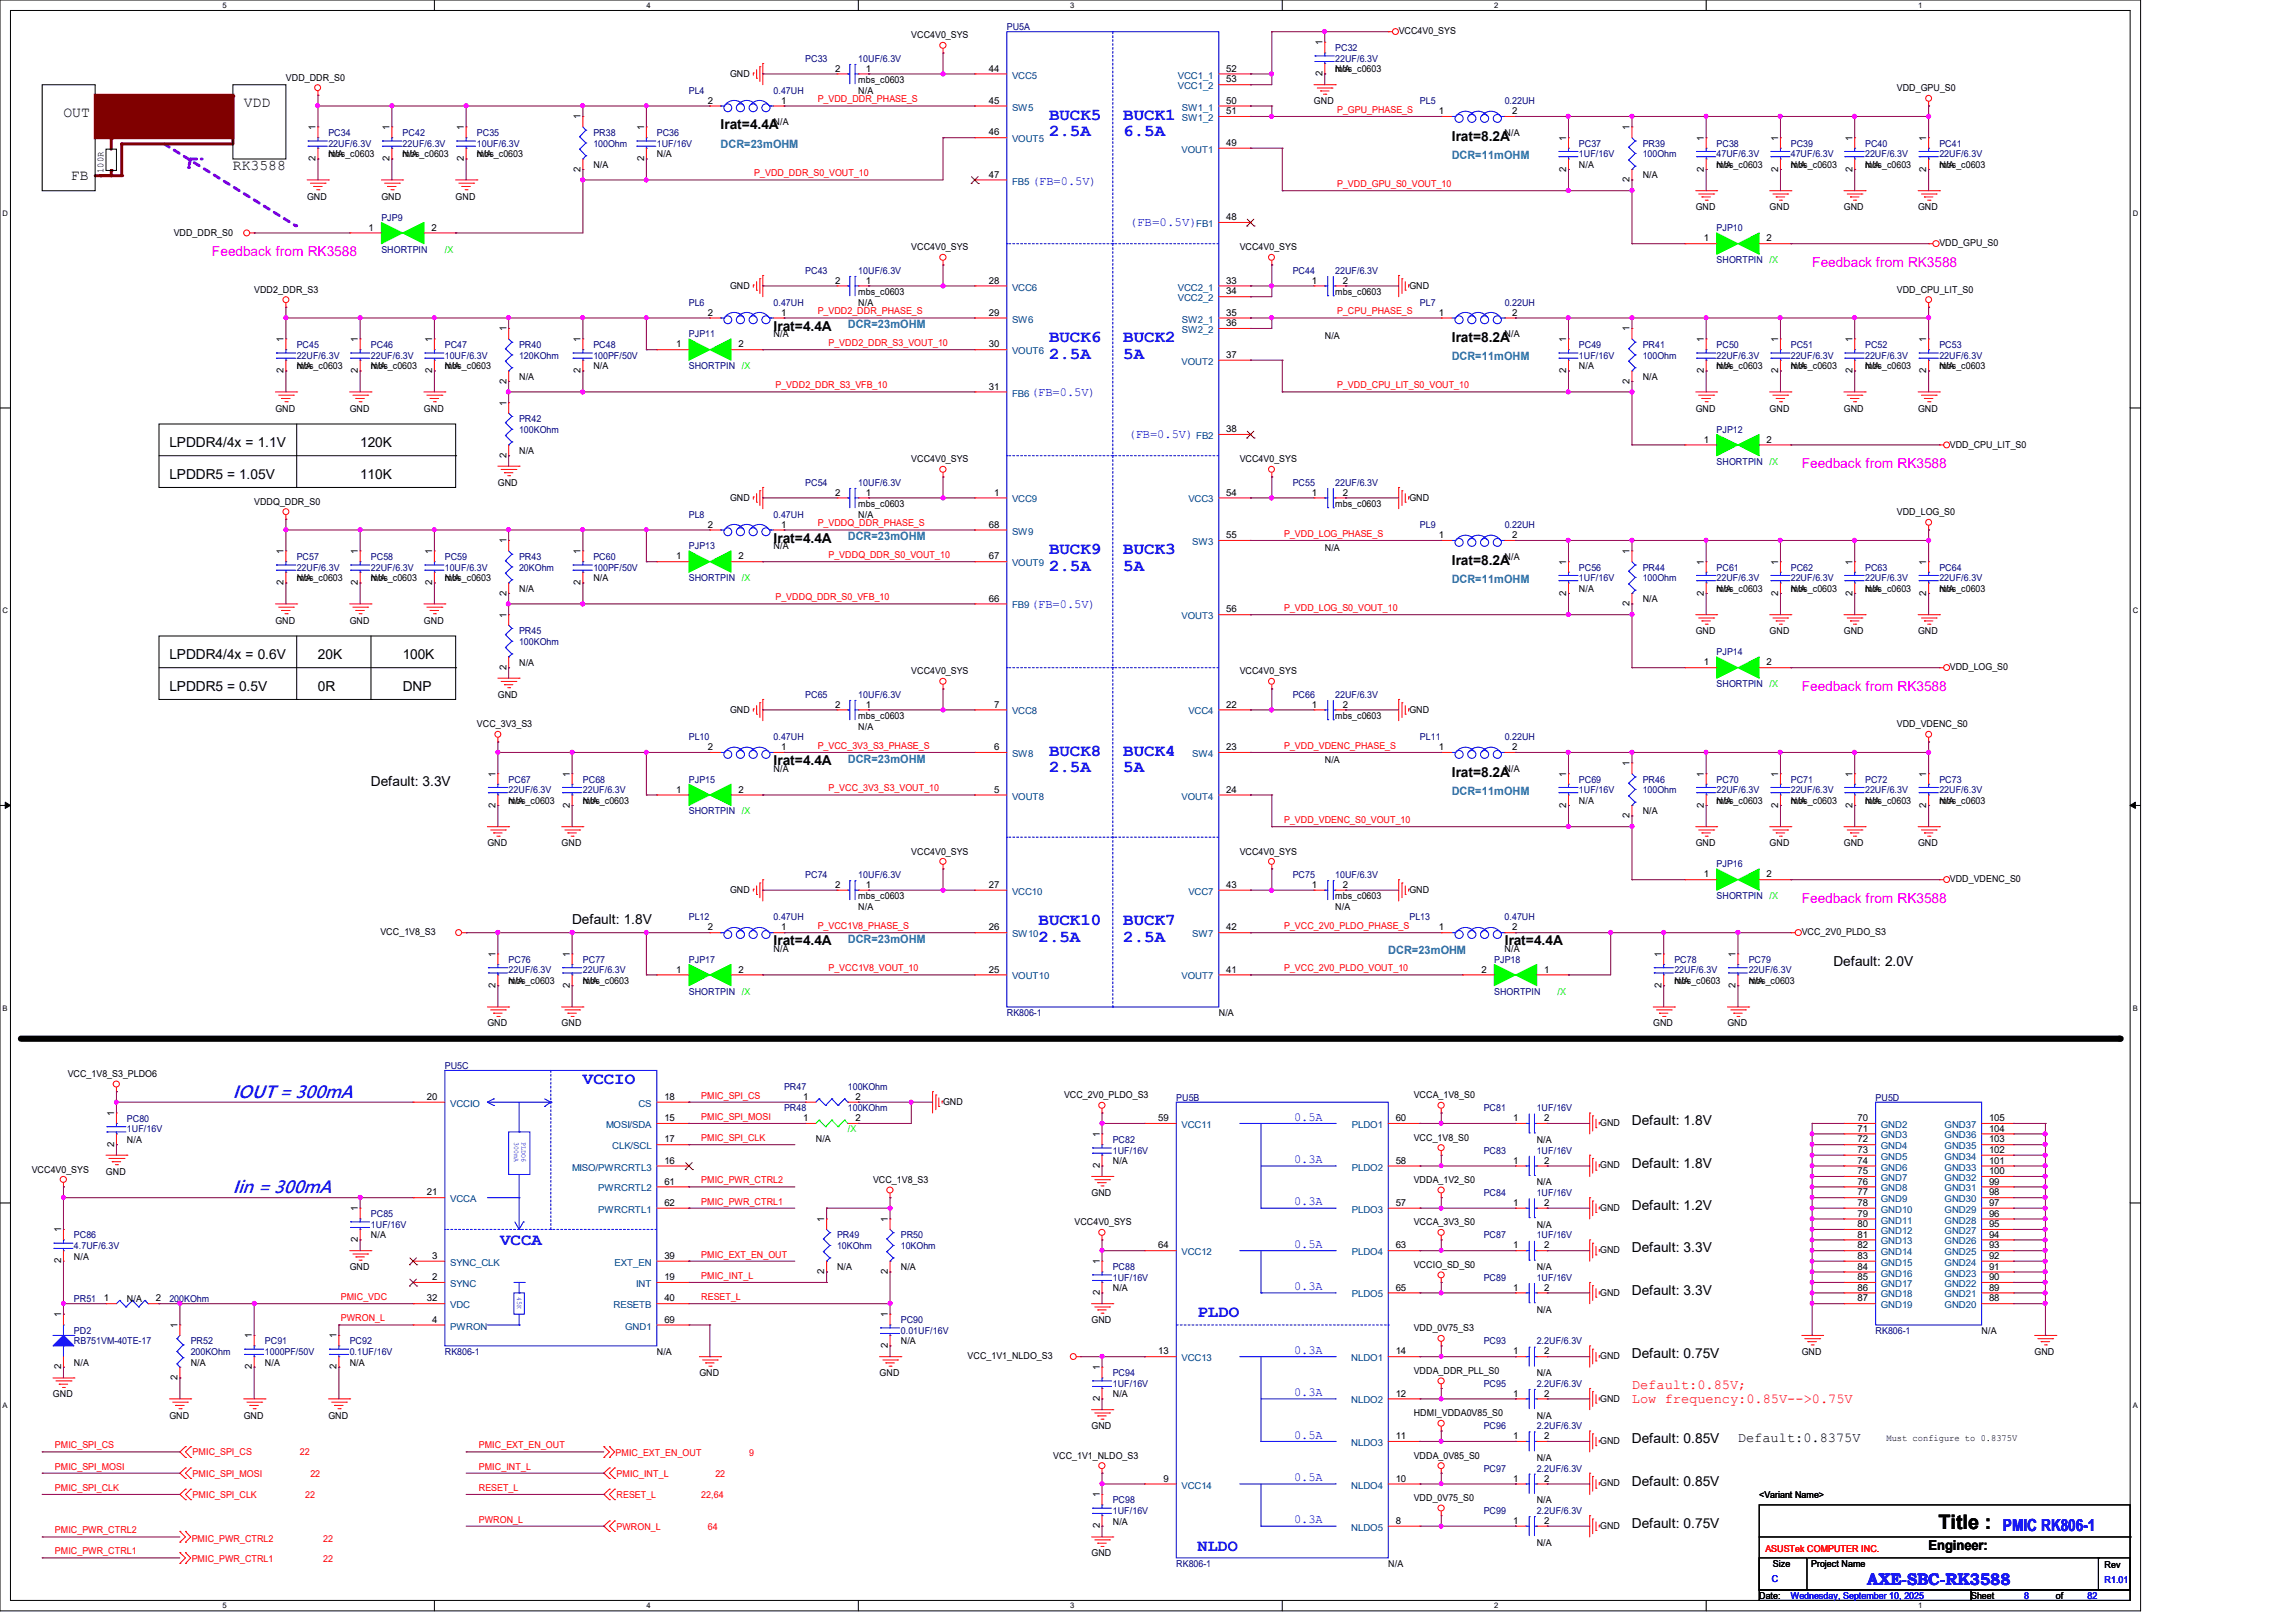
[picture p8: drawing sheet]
<svg xmlns="http://www.w3.org/2000/svg" width="297mm" height="210mm" viewBox="0 0 297 210" stroke-linecap="round" stroke-linejoin="round" font-family="sans-serif">
<defs><g id="words">
<text font-size="2.6" x="250.9" y="197.9">Title :</text>
<g font-size="2.3" fill="#00f">
<text x="30.1" y="142">IOUT = 300mA</text>
<text x="30.1" y="154.4">Iin = 300mA</text>
</g>
<g font-size="2.2" fill="#00f">
<text x="135.8" y="15.5">BUCK5</text>
<text x="135.8" y="17.7">2.5A</text>
<text x="145.4" y="15.5">BUCK1</text>
<text x="145.4" y="17.7">6.5A</text>
<text x="135.8" y="44.3">BUCK6</text>
<text x="135.8" y="46.4">2.5A</text>
<text x="145.4" y="44.3">BUCK2</text>
<text x="145.4" y="46.4">5A</text>
<text x="135.8" y="71.7">BUCK9</text>
<text x="145.4" y="71.7">BUCK3</text>
<text x="135.8" y="73.9">2.5A</text>
<text x="145.4" y="73.9">5A</text>
<text x="135.8" y="97.8">BUCK8</text>
<text x="135.8" y="99.9">2.5A</text>
<text x="145.4" y="97.8">BUCK4</text>
<text x="145.4" y="99.9">5A</text>
<text x="134.4" y="119.7">BUCK10</text>
<text x="145.4" y="119.7">BUCK7</text>
<text x="134.4" y="121.9">2.5A</text>
<text x="145.4" y="121.9">2.5A</text>
<text x="75.4" y="140.3">VCCIO</text>
<text x="64.7" y="161.1">VCCA</text>
<text x="155" y="170.5">PLDO</text>
<text x="155" y="200.7">NLDO</text>
<text x="259.2" y="198.2">PMIC RK806-1</text>
<text x="241.6" y="205.1">AXE-SBC-RK3588</text>
</g>
<g font-size="1.9">
<text x="8.2" y="15.2">OUT</text>
<text x="31.5" y="13.8">VDD</text>
<text x="9.2" y="23.3">FB</text>
<text x="30.1" y="22.1">RK3588</text>
</g>
<g font-size="1.8">
<text x="93.3" y="16.7">Irat=4.4A</text>
<text x="187.9" y="18.2">Irat=8.2A</text>
<text x="100.1" y="42.8">Irat=4.4A</text>
<text x="187.9" y="44.3">Irat=8.2A</text>
<text x="21.9" y="57.8">LPDDR4/4x = 1.1V</text>
<text x="46.6" y="57.8">120K</text>
<text x="21.9" y="61.9">LPDDR5 = 1.05V</text>
<text x="46.6" y="61.9">110K</text>
<text x="100.1" y="70.2">Irat=4.4A</text>
<text x="187.9" y="73.1">Irat=8.2A</text>
<text x="21.9" y="89.4">LPDDR5 = 0.5V</text>
<text x="21.9" y="85.3">LPDDR4/4x = 0.6V</text>
<text x="41.1" y="85.3">20K</text>
<text x="41.1" y="89.4">0R</text>
<text x="52.1" y="85.3">100K</text>
<text x="52.1" y="89.4">DNP</text>
<text x="48" y="101.7">Default: 3.3V</text>
<text x="100.1" y="99">Irat=4.4A</text>
<text x="187.9" y="100.5">Irat=8.2A</text>
<text x="74" y="119.5">Default: 1.8V</text>
<text x="100.1" y="122.3">Irat=4.4A</text>
<text x="194.7" y="122.3">Irat=4.4A</text>
<text x="237.3" y="125.1">Default: 2.0V</text>
<text x="211.2" y="145.6">Default: 1.8V</text>
<text x="211.2" y="151.1">Default: 1.8V</text>
<text x="211.2" y="156.6">Default: 1.2V</text>
<text x="211.2" y="162.1">Default: 3.3V</text>
<text x="211.2" y="167.6">Default: 3.3V</text>
<text x="211.2" y="175.8">Default: 0.75V</text>
<text x="211.2" y="186.8">Default: 0.85V</text>
<text x="224.9" y="186.6">Default:0.8375V</text>
<text x="211.2" y="192.2">Default: 0.85V</text>
<text x="211.2" y="197.7">Default: 0.75V</text>
<text x="249.6" y="200.5">Engineer:</text>
</g>
<g font-size="1.8" fill="#f0f">
<text x="27.4" y="33.1">Feedback from RK3588</text>
<text x="234.5" y="34.5">Feedback from RK3588</text>
<text x="233.2" y="60.6">Feedback from RK3588</text>
<text x="233.2" y="89.4">Feedback from RK3588</text>
<text x="233.2" y="116.8">Feedback from RK3588</text>
</g>
<g font-size="1.8" fill="#f00">
<text x="211.2" y="179.7">Default:0.85V;</text>
<text x="211.2" y="181.5">Low frequency:0.85V--&gt;0.75V</text>
</g>
<g font-size="1.6" fill="#00f">
<text x="133.6" y="23.9">(FB=0.5V)</text>
<text x="146.2" y="29.3">(FB=0.5V)</text>
<text x="133.4" y="51.2">(FB=0.5V)</text>
<text x="146.1" y="56.7">(FB=0.5V)</text>
<text x="133.4" y="78.6">(FB=0.5V)</text>
<text x="167.5" y="145">0.5A</text>
<text x="167.5" y="156">0.3A</text>
<text x="167.5" y="150.5">0.3A</text>
<text x="167.5" y="161.5">0.5A</text>
<text x="167.5" y="167">0.3A</text>
<text x="167.5" y="175.2">0.3A</text>
<text x="167.5" y="180.7">0.3A</text>
<text x="167.5" y="186.1">0.5A</text>
<text x="167.5" y="191.6">0.5A</text>
<text x="167.5" y="197.1">0.3A</text>
</g>
<g font-size="1.5" fill="#0080c0">
<text x="93.3" y="19.2">DCR=23mOHM</text>
<text x="187.9" y="20.5">DCR=11mOHM</text>
<text x="109.7" y="42.5">DCR=23mOHM</text>
<text x="187.9" y="46.6">DCR=11mOHM</text>
<text x="109.7" y="69.9">DCR=23mOHM</text>
<text x="187.9" y="75.4">DCR=11mOHM</text>
<text x="109.7" y="98.7">DCR=23mOHM</text>
<text x="187.9" y="102.8">DCR=11mOHM</text>
<text x="109.7" y="122">DCR=23mOHM</text>
<text x="179.7" y="123.4">DCR=23mOHM</text>
</g>
<g font-size="1.2">
<text x="117.9" y="5">VCC4V0_SYS</text>
<text x="171.2" y="5.9" transform="rotate(-90 171.2 5.9)">1</text>
<text x="181" y="4.4">VCC4V0_SYS</text>
<text x="37" y="10.5">VDD_DDR_S0</text>
<text x="94.5" y="9.9">GND</text>
<text x="108.1" y="9.3">2</text>
<text x="111.1" y="10.7">mbs_c0603</text>
<text x="112.1" y="9.3">1</text>
<text x="128" y="9.3">44</text>
<text x="158.7" y="9.3">52</text>
<text x="158.7" y="10.7">53</text>
<text x="171.2" y="9.9" transform="rotate(-90 171.2 9.9)">2</text>
<text x="172.8" y="9.4">mbs_c0603</text>
<text x="172.8" y="9.4">N/A</text>
<text x="245.5" y="11.8">VDD_GPU_S0</text>
<text x="40.9" y="16.8" transform="rotate(-90 40.9 16.8)">1</text>
<text x="50.4" y="16.8" transform="rotate(-90 50.4 16.8)">1</text>
<text x="60" y="16.8" transform="rotate(-90 60 16.8)">1</text>
<text x="75.1" y="15.5" transform="rotate(-90 75.1 15.5)">1</text>
<text x="83.4" y="16.8" transform="rotate(-90 83.4 16.8)">1</text>
<text x="91.6" y="13.4">2</text>
<text x="100.1" y="16.2">N/A</text>
<text x="101.1" y="13.4">1</text>
<text x="111.1" y="12.1">N/A</text>
<text x="128" y="13.4">45</text>
<text x="128" y="17.5">46</text>
<text x="158.7" y="13.4">50</text>
<text x="158.7" y="14.8">51</text>
<text x="170" y="13.5">GND</text>
<text x="186.2" y="14.8">1</text>
<text x="194.7" y="17.6">N/A</text>
<text x="195.7" y="14.8">2</text>
<text x="210.9" y="16.8" transform="rotate(-90 210.9 16.8)">1</text>
<text x="13.4" y="22.4" transform="rotate(-90 13.4 22.4)">100R</text>
<text x="40.9" y="20.8" transform="rotate(-90 40.9 20.8)">2</text>
<text x="42.5" y="20.3">mbs_c0603</text>
<text x="42.5" y="20.3">N/A</text>
<text x="50.4" y="20.8" transform="rotate(-90 50.4 20.8)">2</text>
<text x="52.1" y="20.3">mbs_c0603</text>
<text x="52.1" y="20.3">N/A</text>
<text x="60" y="20.8" transform="rotate(-90 60 20.8)">2</text>
<text x="61.7" y="20.3">mbs_c0603</text>
<text x="61.7" y="20.3">N/A</text>
<text x="75.1" y="22.2" transform="rotate(-90 75.1 22.2)">2</text>
<text x="76.8" y="21.7">N/A</text>
<text x="83.4" y="20.8" transform="rotate(-90 83.4 20.8)">2</text>
<text x="85" y="20.3">N/A</text>
<text x="128" y="23">47</text>
<text x="158.7" y="18.9">49</text>
<text x="202.7" y="22.2" transform="rotate(-90 202.7 22.2)">2</text>
<text x="202.7" y="18.2" transform="rotate(-90 202.7 18.2)">1</text>
<text x="204.3" y="21.7">N/A</text>
<text x="210.9" y="23.6" transform="rotate(-90 210.9 23.6)">2</text>
<text x="212.6" y="23.1">N/A</text>
<text x="220.5" y="22.2" transform="rotate(-90 220.5 22.2)">2</text>
<text x="220.5" y="18.2" transform="rotate(-90 220.5 18.2)">1</text>
<text x="222.2" y="21.7">mbs_c0603</text>
<text x="222.2" y="21.7">N/A</text>
<text x="230.1" y="22.2" transform="rotate(-90 230.1 22.2)">2</text>
<text x="230.1" y="18.2" transform="rotate(-90 230.1 18.2)">1</text>
<text x="231.8" y="21.7">mbs_c0603</text>
<text x="231.8" y="21.7">N/A</text>
<text x="239.7" y="22.2" transform="rotate(-90 239.7 22.2)">2</text>
<text x="239.7" y="18.2" transform="rotate(-90 239.7 18.2)">1</text>
<text x="241.4" y="21.7">mbs_c0603</text>
<text x="241.4" y="21.7">N/A</text>
<text x="249.3" y="22.2" transform="rotate(-90 249.3 22.2)">2</text>
<text x="249.3" y="18.2" transform="rotate(-90 249.3 18.2)">1</text>
<text x="251" y="21.7">mbs_c0603</text>
<text x="251" y="21.7">N/A</text>
<text x="39.8" y="25.8">GND</text>
<text x="47.7" y="29.8">1</text>
<text x="49.4" y="25.8">GND</text>
<text x="55.8" y="29.8">2</text>
<text x="59" y="25.8">GND</text>
<text x="158.7" y="28.5">48</text>
<text x="219.5" y="27.2">GND</text>
<text x="229" y="27.2">GND</text>
<text x="238.6" y="27.2">GND</text>
<text x="248.2" y="27.2">GND</text>
<text x="22.5" y="30.5">VDD_DDR_S0</text>
<text x="117.9" y="32.4">VCC4V0_SYS</text>
<text x="160.4" y="32.4">VCC4V0_SYS</text>
<text x="220.5" y="31.2">1</text>
<text x="228.6" y="31.2">2</text>
<text x="251" y="31.8">VDD_GPU_S0</text>
<text x="32.9" y="37.9">VDD2_DDR_S3</text>
<text x="91.6" y="40.9">2</text>
<text x="94.5" y="37.3">GND</text>
<text x="101.1" y="40.9">1</text>
<text x="108.1" y="36.7">2</text>
<text x="111.1" y="38.1">mbs_c0603</text>
<text x="111.1" y="39.5">N/A</text>
<text x="112.1" y="36.7">1</text>
<text x="128" y="36.7">28</text>
<text x="128" y="40.9">29</text>
<text x="158.7" y="36.7">33</text>
<text x="158.7" y="38.1">34</text>
<text x="158.7" y="40.9">35</text>
<text x="169.8" y="36.7">1</text>
<text x="172.8" y="38.1">mbs_c0603</text>
<text x="173.8" y="36.7">2</text>
<text x="182.4" y="37.3">GND</text>
<text x="186.2" y="40.9">1</text>
<text x="195.7" y="40.9">2</text>
<text x="245.5" y="37.9">VDD_CPU_LIT_S0</text>
<text x="36.7" y="44.3" transform="rotate(-90 36.7 44.3)">1</text>
<text x="38.4" y="47.8">mbs_c0603</text>
<text x="38.4" y="47.8">N/A</text>
<text x="46.3" y="44.3" transform="rotate(-90 46.3 44.3)">1</text>
<text x="48" y="47.8">mbs_c0603</text>
<text x="48" y="47.8">N/A</text>
<text x="55.9" y="44.3" transform="rotate(-90 55.9 44.3)">1</text>
<text x="57.6" y="47.8">mbs_c0603</text>
<text x="57.6" y="47.8">N/A</text>
<text x="65.5" y="42.9" transform="rotate(-90 65.5 42.9)">1</text>
<text x="75.1" y="44.3" transform="rotate(-90 75.1 44.3)">1</text>
<text x="76.8" y="47.8">N/A</text>
<text x="87.5" y="45">1</text>
<text x="95.6" y="45">2</text>
<text x="100.1" y="43.6">N/A</text>
<text x="128" y="45">30</text>
<text x="158.7" y="42.2">36</text>
<text x="158.7" y="46.3">37</text>
<text x="171.4" y="43.9">N/A</text>
<text x="194.7" y="43.6">N/A</text>
<text x="202.7" y="44.3" transform="rotate(-90 202.7 44.3)">1</text>
<text x="204.3" y="47.8">N/A</text>
<text x="210.9" y="42.9" transform="rotate(-90 210.9 42.9)">1</text>
<text x="220.5" y="44.3" transform="rotate(-90 220.5 44.3)">1</text>
<text x="222.2" y="47.8">mbs_c0603</text>
<text x="222.2" y="47.8">N/A</text>
<text x="230.1" y="44.3" transform="rotate(-90 230.1 44.3)">1</text>
<text x="231.8" y="47.8">mbs_c0603</text>
<text x="231.8" y="47.8">N/A</text>
<text x="239.7" y="44.3" transform="rotate(-90 239.7 44.3)">1</text>
<text x="241.4" y="47.8">mbs_c0603</text>
<text x="241.4" y="47.8">N/A</text>
<text x="249.3" y="44.3" transform="rotate(-90 249.3 44.3)">1</text>
<text x="251" y="47.8">mbs_c0603</text>
<text x="251" y="47.8">N/A</text>
<text x="35.6" y="53.3">GND</text>
<text x="36.7" y="48.3" transform="rotate(-90 36.7 48.3)">2</text>
<text x="45.3" y="53.3">GND</text>
<text x="46.3" y="48.3" transform="rotate(-90 46.3 48.3)">2</text>
<text x="54.9" y="53.3">GND</text>
<text x="55.9" y="48.3" transform="rotate(-90 55.9 48.3)">2</text>
<text x="65.5" y="52.5" transform="rotate(-90 65.5 52.5)">1</text>
<text x="65.5" y="49.7" transform="rotate(-90 65.5 49.7)">2</text>
<text x="67.2" y="49.1">N/A</text>
<text x="75.1" y="48.3" transform="rotate(-90 75.1 48.3)">2</text>
<text x="128" y="50.4">31</text>
<text x="202.7" y="48.3" transform="rotate(-90 202.7 48.3)">2</text>
<text x="210.9" y="49.7" transform="rotate(-90 210.9 49.7)">2</text>
<text x="212.6" y="49.1">N/A</text>
<text x="219.5" y="53.3">GND</text>
<text x="220.5" y="48.3" transform="rotate(-90 220.5 48.3)">2</text>
<text x="229" y="53.3">GND</text>
<text x="230.1" y="48.3" transform="rotate(-90 230.1 48.3)">2</text>
<text x="238.6" y="53.3">GND</text>
<text x="239.7" y="48.3" transform="rotate(-90 239.7 48.3)">2</text>
<text x="248.2" y="53.3">GND</text>
<text x="249.3" y="48.3" transform="rotate(-90 249.3 48.3)">2</text>
<text x="65.5" y="59.2" transform="rotate(-90 65.5 59.2)">2</text>
<text x="67.2" y="58.7">N/A</text>
<text x="117.9" y="59.8">VCC4V0_SYS</text>
<text x="158.7" y="55.9">38</text>
<text x="160.4" y="59.8">VCC4V0_SYS</text>
<text x="220.5" y="57.3">1</text>
<text x="228.6" y="57.3">2</text>
<text x="252.3" y="57.9">VDD_CPU_LIT_S0</text>
<text x="32.9" y="65.3">VDDQ_DDR_S0</text>
<text x="64.4" y="62.9">GND</text>
<text x="94.5" y="64.8">GND</text>
<text x="108.1" y="64.1">2</text>
<text x="111.1" y="65.6">mbs_c0603</text>
<text x="112.1" y="64.1">1</text>
<text x="128.6" y="64.1">1</text>
<text x="158.7" y="64.1">54</text>
<text x="169.8" y="64.1">1</text>
<text x="172.8" y="65.6">mbs_c0603</text>
<text x="173.8" y="64.1">2</text>
<text x="182.4" y="64.8">GND</text>
<text x="36.7" y="71.7" transform="rotate(-90 36.7 71.7)">1</text>
<text x="46.3" y="71.7" transform="rotate(-90 46.3 71.7)">1</text>
<text x="55.9" y="71.7" transform="rotate(-90 55.9 71.7)">1</text>
<text x="65.5" y="70.3" transform="rotate(-90 65.5 70.3)">1</text>
<text x="75.1" y="71.7" transform="rotate(-90 75.1 71.7)">1</text>
<text x="91.6" y="68.3">2</text>
<text x="100.1" y="71.1">N/A</text>
<text x="101.1" y="68.3">1</text>
<text x="111.1" y="67">N/A</text>
<text x="128" y="68.3">68</text>
<text x="158.7" y="69.6">55</text>
<text x="171.4" y="71.3">N/A</text>
<text x="186.2" y="69.6">1</text>
<text x="195.7" y="69.6">2</text>
<text x="210.9" y="71.7" transform="rotate(-90 210.9 71.7)">1</text>
<text x="245.5" y="66.7">VDD_LOG_S0</text>
<text x="36.7" y="75.7" transform="rotate(-90 36.7 75.7)">2</text>
<text x="38.4" y="75.2">mbs_c0603</text>
<text x="38.4" y="75.2">N/A</text>
<text x="46.3" y="75.7" transform="rotate(-90 46.3 75.7)">2</text>
<text x="48" y="75.2">mbs_c0603</text>
<text x="48" y="75.2">N/A</text>
<text x="55.9" y="75.7" transform="rotate(-90 55.9 75.7)">2</text>
<text x="57.6" y="75.2">mbs_c0603</text>
<text x="57.6" y="75.2">N/A</text>
<text x="65.5" y="77.1" transform="rotate(-90 65.5 77.1)">2</text>
<text x="67.2" y="76.6">N/A</text>
<text x="75.1" y="75.7" transform="rotate(-90 75.1 75.7)">2</text>
<text x="76.8" y="75.2">N/A</text>
<text x="87.5" y="72.4">1</text>
<text x="95.6" y="72.4">2</text>
<text x="128" y="77.9">66</text>
<text x="128" y="72.4">67</text>
<text x="194.7" y="72.4">N/A</text>
<text x="202.7" y="77.1" transform="rotate(-90 202.7 77.1)">2</text>
<text x="202.7" y="73.1" transform="rotate(-90 202.7 73.1)">1</text>
<text x="204.3" y="76.6">N/A</text>
<text x="212.6" y="77.9">N/A</text>
<text x="220.5" y="77.1" transform="rotate(-90 220.5 77.1)">2</text>
<text x="220.5" y="73.1" transform="rotate(-90 220.5 73.1)">1</text>
<text x="222.2" y="76.6">mbs_c0603</text>
<text x="222.2" y="76.6">N/A</text>
<text x="230.1" y="77.1" transform="rotate(-90 230.1 77.1)">2</text>
<text x="230.1" y="73.1" transform="rotate(-90 230.1 73.1)">1</text>
<text x="231.8" y="76.6">mbs_c0603</text>
<text x="231.8" y="76.6">N/A</text>
<text x="239.7" y="77.1" transform="rotate(-90 239.7 77.1)">2</text>
<text x="239.7" y="73.1" transform="rotate(-90 239.7 73.1)">1</text>
<text x="241.4" y="76.6">mbs_c0603</text>
<text x="241.4" y="76.6">N/A</text>
<text x="249.3" y="77.1" transform="rotate(-90 249.3 77.1)">2</text>
<text x="249.3" y="73.1" transform="rotate(-90 249.3 73.1)">1</text>
<text x="251" y="76.6">mbs_c0603</text>
<text x="251" y="76.6">N/A</text>
<text x="35.6" y="80.7">GND</text>
<text x="45.3" y="80.7">GND</text>
<text x="54.9" y="80.7">GND</text>
<text x="65.5" y="79.9" transform="rotate(-90 65.5 79.9)">1</text>
<text x="158.7" y="79.2">56</text>
<text x="210.9" y="78.4" transform="rotate(-90 210.9 78.4)">2</text>
<text x="219.5" y="82">GND</text>
<text x="229" y="82">GND</text>
<text x="238.6" y="82">GND</text>
<text x="248.2" y="82">GND</text>
<text x="65.5" y="86.7" transform="rotate(-90 65.5 86.7)">2</text>
<text x="67.2" y="86.1">N/A</text>
<text x="117.9" y="87.2">VCC4V0_SYS</text>
<text x="160.4" y="87.2">VCC4V0_SYS</text>
<text x="220.5" y="86.1">1</text>
<text x="228.6" y="86.1">2</text>
<text x="252.3" y="86.7">VDD_LOG_S0</text>
<text x="61.7" y="94.1">VCC_3V3_S3</text>
<text x="64.4" y="90.3">GND</text>
<text x="94.5" y="92.2">GND</text>
<text x="108.1" y="91.6">2</text>
<text x="111.1" y="93">mbs_c0603</text>
<text x="111.1" y="94.4">N/A</text>
<text x="112.1" y="91.6">1</text>
<text x="128.6" y="91.6">7</text>
<text x="158.7" y="91.6">22</text>
<text x="169.8" y="91.6">1</text>
<text x="172.8" y="93">mbs_c0603</text>
<text x="173.8" y="91.6">2</text>
<text x="182.4" y="92.2">GND</text>
<text x="245.5" y="94.1">VDD_VDENC_S0</text>
<text x="64.1" y="100.5" transform="rotate(-90 64.1 100.5)">1</text>
<text x="73.7" y="100.5" transform="rotate(-90 73.7 100.5)">1</text>
<text x="91.6" y="97.1">2</text>
<text x="100.1" y="99.9">N/A</text>
<text x="101.1" y="97.1">1</text>
<text x="128.6" y="97.1">6</text>
<text x="158.7" y="97.1">23</text>
<text x="171.4" y="98.8">N/A</text>
<text x="186.2" y="97.1">1</text>
<text x="194.7" y="99.9">N/A</text>
<text x="195.7" y="97.1">2</text>
<text x="202.7" y="100.5" transform="rotate(-90 202.7 100.5)">1</text>
<text x="210.9" y="99.1" transform="rotate(-90 210.9 99.1)">1</text>
<text x="220.5" y="100.5" transform="rotate(-90 220.5 100.5)">1</text>
<text x="230.1" y="100.5" transform="rotate(-90 230.1 100.5)">1</text>
<text x="239.7" y="100.5" transform="rotate(-90 239.7 100.5)">1</text>
<text x="249.3" y="100.5" transform="rotate(-90 249.3 100.5)">1</text>
<text x="64.1" y="104.5" transform="rotate(-90 64.1 104.5)">2</text>
<text x="65.8" y="104">mbs_c0603</text>
<text x="65.8" y="104">N/A</text>
<text x="73.7" y="104.5" transform="rotate(-90 73.7 104.5)">2</text>
<text x="75.4" y="104">mbs_c0603</text>
<text x="75.4" y="104">N/A</text>
<text x="87.5" y="102.6">1</text>
<text x="95.6" y="102.6">2</text>
<text x="128.6" y="102.6">5</text>
<text x="158.7" y="102.6">24</text>
<text x="202.7" y="104.5" transform="rotate(-90 202.7 104.5)">2</text>
<text x="204.3" y="104">N/A</text>
<text x="210.9" y="105.9" transform="rotate(-90 210.9 105.9)">2</text>
<text x="212.6" y="105.4">N/A</text>
<text x="220.5" y="104.5" transform="rotate(-90 220.5 104.5)">2</text>
<text x="222.2" y="104">mbs_c0603</text>
<text x="222.2" y="104">N/A</text>
<text x="230.1" y="104.5" transform="rotate(-90 230.1 104.5)">2</text>
<text x="231.8" y="104">mbs_c0603</text>
<text x="231.8" y="104">N/A</text>
<text x="239.7" y="104.5" transform="rotate(-90 239.7 104.5)">2</text>
<text x="241.4" y="104">mbs_c0603</text>
<text x="241.4" y="104">N/A</text>
<text x="249.3" y="104.5" transform="rotate(-90 249.3 104.5)">2</text>
<text x="251" y="104">mbs_c0603</text>
<text x="251" y="104">N/A</text>
<text x="63.1" y="109.5">GND</text>
<text x="72.7" y="109.5">GND</text>
<text x="117.9" y="110.6">VCC4V0_SYS</text>
<text x="160.4" y="110.6">VCC4V0_SYS</text>
<text x="219.5" y="109.5">GND</text>
<text x="220.5" y="113.5">1</text>
<text x="228.6" y="113.5">2</text>
<text x="229" y="109.5">GND</text>
<text x="238.6" y="109.5">GND</text>
<text x="248.2" y="109.5">GND</text>
<text x="94.5" y="115.5">GND</text>
<text x="108.1" y="114.9">2</text>
<text x="111.1" y="116.3">mbs_c0603</text>
<text x="111.1" y="117.7">N/A</text>
<text x="112.1" y="114.9">1</text>
<text x="128" y="114.9">27</text>
<text x="158.7" y="114.9">43</text>
<text x="169.8" y="114.9">1</text>
<text x="172.8" y="116.3">mbs_c0603</text>
<text x="172.8" y="117.7">N/A</text>
<text x="173.8" y="114.9">2</text>
<text x="182.4" y="115.5">GND</text>
<text x="252.3" y="114.1">VDD_VDENC_S0</text>
<text x="49.2" y="121">VCC_1V8_S3</text>
<text x="64.1" y="123.8" transform="rotate(-90 64.1 123.8)">1</text>
<text x="73.7" y="123.8" transform="rotate(-90 73.7 123.8)">1</text>
<text x="87.5" y="125.9">1</text>
<text x="91.6" y="120.4">2</text>
<text x="95.6" y="125.9">2</text>
<text x="100.1" y="123.2">N/A</text>
<text x="101.1" y="120.4">1</text>
<text x="128" y="120.4">26</text>
<text x="128" y="125.9">25</text>
<text x="158.7" y="120.4">42</text>
<text x="158.7" y="125.9">41</text>
<text x="186.2" y="120.4">1</text>
<text x="191.7" y="125.9">2</text>
<text x="194.7" y="123.2">N/A</text>
<text x="195.7" y="120.4">2</text>
<text x="199.8" y="125.9">1</text>
<text x="215" y="123.8" transform="rotate(-90 215 123.8)">1</text>
<text x="224.6" y="123.8" transform="rotate(-90 224.6 123.8)">1</text>
<text x="233.2" y="121">VCC_2V0_PLDO_S3</text>
<text x="64.1" y="127.8" transform="rotate(-90 64.1 127.8)">2</text>
<text x="65.8" y="127.3">mbs_c0603</text>
<text x="65.8" y="127.3">N/A</text>
<text x="73.7" y="127.8" transform="rotate(-90 73.7 127.8)">2</text>
<text x="75.4" y="127.3">mbs_c0603</text>
<text x="75.4" y="127.3">N/A</text>
<text x="157.7" y="131.4">N/A</text>
<text x="215" y="127.8" transform="rotate(-90 215 127.8)">2</text>
<text x="216.7" y="127.3">mbs_c0603</text>
<text x="216.7" y="127.3">N/A</text>
<text x="224.6" y="127.8" transform="rotate(-90 224.6 127.8)">2</text>
<text x="226.3" y="127.3">mbs_c0603</text>
<text x="226.3" y="127.3">N/A</text>
<text x="63.1" y="132.8">GND</text>
<text x="72.7" y="132.8">GND</text>
<text x="213.9" y="132.8">GND</text>
<text x="223.6" y="132.8">GND</text>
<text x="8.8" y="139.4">VCC_1V8_S3_PLDO6</text>
<text x="55.2" y="142.3">20</text>
<text x="86" y="142.3">18</text>
<text x="103.9" y="142.3">1</text>
<text x="110.7" y="142.3">2</text>
<text x="122" y="143">GND</text>
<text x="137.7" y="142.1">VCC_2V0_PLDO_S3</text>
<text x="183" y="142.1">VCCA_1V8_S0</text>
<text x="14.8" y="148.4" transform="rotate(-90 14.8 148.4)">2</text>
<text x="14.8" y="144.4" transform="rotate(-90 14.8 144.4)">1</text>
<text x="16.4" y="147.9">N/A</text>
<text x="86" y="145.1">15</text>
<text x="86" y="147.8">17</text>
<text x="103.9" y="145.1">1</text>
<text x="105.6" y="147.7">N/A</text>
<text x="110.7" y="145.1">2</text>
<text x="142.3" y="147.1" transform="rotate(-90 142.3 147.1)">1</text>
<text x="149.9" y="145.1">59</text>
<text x="180.6" y="145.1">60</text>
<text x="183" y="147.6">VCC_1V8_S0</text>
<text x="195.8" y="145.1">1</text>
<text x="198.9" y="147.9">N/A</text>
<text x="199.8" y="145.1">2</text>
<text x="207.1" y="145.7">GND</text>
<text x="240.4" y="145.1">70</text>
<text x="240.4" y="146.4">71</text>
<text x="240.4" y="147.8">72</text>
<text x="240.4" y="149.2">73</text>
<text x="257.4" y="145.1">105</text>
<text x="257.4" y="146.4">104</text>
<text x="257.4" y="147.8">103</text>
<text x="257.4" y="149.2">102</text>
<text x="4.1" y="151.7">VCC4V0_SYS</text>
<text x="13.7" y="152">GND</text>
<text x="55.2" y="154.7">21</text>
<text x="86" y="150.6">16</text>
<text x="86" y="153.3">61</text>
<text x="113" y="153.1">VCC_1V8_S3</text>
<text x="141.3" y="154.7">GND</text>
<text x="142.3" y="151.1" transform="rotate(-90 142.3 151.1)">2</text>
<text x="144" y="150.6">N/A</text>
<text x="180.6" y="150.6">58</text>
<text x="183" y="153.1">VDDA_1V2_S0</text>
<text x="195.8" y="150.6">1</text>
<text x="198.9" y="153.4">N/A</text>
<text x="199.8" y="150.6">2</text>
<text x="207.1" y="151.2">GND</text>
<text x="240.4" y="150.6">74</text>
<text x="240.4" y="151.9">75</text>
<text x="240.4" y="153.3">76</text>
<text x="240.4" y="154.7">77</text>
<text x="257.4" y="150.6">101</text>
<text x="257.4" y="151.9">100</text>
<text x="257.4" y="153.3">99</text>
<text x="257.4" y="154.7">98</text>
<text x="7.9" y="159.5" transform="rotate(-90 7.9 159.5)">1</text>
<text x="46.3" y="160.7" transform="rotate(-90 46.3 160.7)">2</text>
<text x="46.3" y="156.8" transform="rotate(-90 46.3 156.8)">1</text>
<text x="48" y="160.2">N/A</text>
<text x="86" y="156">62</text>
<text x="106.7" y="158.1" transform="rotate(-90 106.7 158.1)">1</text>
<text x="114.9" y="158.1" transform="rotate(-90 114.9 158.1)">1</text>
<text x="139.1" y="158.6">VCC4V0_SYS</text>
<text x="149.9" y="161.5">64</text>
<text x="180.6" y="156">57</text>
<text x="180.6" y="161.5">63</text>
<text x="183" y="158.6">VCCA_3V3_S0</text>
<text x="195.8" y="156">1</text>
<text x="195.8" y="161.5">1</text>
<text x="198.9" y="158.9">N/A</text>
<text x="199.8" y="156">2</text>
<text x="199.8" y="161.5">2</text>
<text x="207.1" y="156.7">GND</text>
<text x="240.4" y="156">78</text>
<text x="240.4" y="157.4">79</text>
<text x="240.4" y="158.8">80</text>
<text x="240.4" y="160.1">81</text>
<text x="240.4" y="161.5">82</text>
<text x="257.4" y="156">97</text>
<text x="257.4" y="157.4">96</text>
<text x="257.4" y="158.8">95</text>
<text x="257.4" y="160.1">94</text>
<text x="257.4" y="161.5">93</text>
<text x="7.9" y="163.5" transform="rotate(-90 7.9 163.5)">2</text>
<text x="9.6" y="163">N/A</text>
<text x="45.3" y="164.3">GND</text>
<text x="55.9" y="162.9">3</text>
<text x="55.9" y="165.6">2</text>
<text x="86" y="165.6">19</text>
<text x="86" y="162.9">39</text>
<text x="106.7" y="164.8" transform="rotate(-90 106.7 164.8)">2</text>
<text x="108.3" y="164.3">N/A</text>
<text x="114.9" y="164.8" transform="rotate(-90 114.9 164.8)">2</text>
<text x="116.6" y="164.3">N/A</text>
<text x="142.3" y="167.6" transform="rotate(-90 142.3 167.6)">2</text>
<text x="142.3" y="163.6" transform="rotate(-90 142.3 163.6)">1</text>
<text x="144" y="167.1">N/A</text>
<text x="180.6" y="167">65</text>
<text x="183" y="164.1">VCCIO_SD_S0</text>
<text x="195.8" y="167">1</text>
<text x="198.9" y="164.3">N/A</text>
<text x="199.8" y="167">2</text>
<text x="207.1" y="162.1">GND</text>
<text x="207.1" y="167.6">GND</text>
<text x="240.4" y="162.9">83</text>
<text x="240.4" y="164.3">84</text>
<text x="240.4" y="165.6">85</text>
<text x="240.4" y="167">86</text>
<text x="257.4" y="162.9">92</text>
<text x="257.4" y="164.3">91</text>
<text x="257.4" y="165.6">90</text>
<text x="257.4" y="167">89</text>
<text x="7.9" y="170.5" transform="rotate(-90 7.9 170.5)">1</text>
<text x="13.4" y="168.4">1</text>
<text x="16.4" y="168.4">N/A</text>
<text x="20.1" y="168.4">2</text>
<text x="23" y="171.8" transform="rotate(-90 23 171.8)">1</text>
<text x="32.6" y="173.2" transform="rotate(-90 32.6 173.2)">1</text>
<text x="43.6" y="173.2" transform="rotate(-90 43.6 173.2)">1</text>
<text x="55.2" y="168.4">32</text>
<text x="55.9" y="171.2">4</text>
<text x="86" y="168.4">40</text>
<text x="86" y="171.2">69</text>
<text x="114.9" y="170.5" transform="rotate(-90 114.9 170.5)">1</text>
<text x="116.6" y="173.9">N/A</text>
<text x="141.3" y="171.2">GND</text>
<text x="183" y="172.3">VDD_0V75_S3</text>
<text x="198.9" y="169.8">N/A</text>
<text x="240.4" y="168.4">87</text>
<text x="256.4" y="172.6">N/A</text>
<text x="257.4" y="168.4">88</text>
<text x="7.9" y="177.2" transform="rotate(-90 7.9 177.2)">2</text>
<text x="9.6" y="176.7">N/A</text>
<text x="23" y="178.6" transform="rotate(-90 23 178.6)">2</text>
<text x="24.7" y="176.7">N/A</text>
<text x="32.6" y="177.2" transform="rotate(-90 32.6 177.2)">2</text>
<text x="34.3" y="176.7">N/A</text>
<text x="43.6" y="177.2" transform="rotate(-90 43.6 177.2)">2</text>
<text x="45.3" y="176.7">N/A</text>
<text x="85" y="175.3">N/A</text>
<text x="90.5" y="178.1">GND</text>
<text x="113.8" y="178.1">GND</text>
<text x="114.9" y="174.4" transform="rotate(-90 114.9 174.4)">2</text>
<text x="125.2" y="175.9">VCC_1V1_NLDO_S3</text>
<text x="142.3" y="177.3" transform="rotate(-90 142.3 177.3)">1</text>
<text x="149.9" y="175.3">13</text>
<text x="180.6" y="175.3">14</text>
<text x="183" y="177.8">VDDA_DDR_PLL_S0</text>
<text x="195.8" y="175.3">1</text>
<text x="198.9" y="178.1">N/A</text>
<text x="199.8" y="175.3">2</text>
<text x="207.1" y="175.9">GND</text>
<text x="233.2" y="175.3">GND</text>
<text x="263.3" y="175.3">GND</text>
<text x="6.9" y="180.8">GND</text>
<text x="21.9" y="183.6">GND</text>
<text x="31.5" y="183.6">GND</text>
<text x="42.5" y="183.6">GND</text>
<text x="141.3" y="184.9">GND</text>
<text x="142.3" y="181.3" transform="rotate(-90 142.3 181.3)">2</text>
<text x="144" y="180.8">N/A</text>
<text x="180.6" y="180.7">12</text>
<text x="183" y="183.3">HDMI_VDDA0V85_S0</text>
<text x="195.8" y="180.7">1</text>
<text x="198.9" y="183.6">N/A</text>
<text x="199.8" y="180.7">2</text>
<text x="207.1" y="181.4">GND</text>
<text x="136.3" y="188.8">VCC_1V1_NLDO_S3</text>
<text x="150.6" y="191.7">9</text>
<text x="180.6" y="186.2">11</text>
<text x="180.6" y="191.7">10</text>
<text x="183" y="188.8">VDDA_0V85_S0</text>
<text x="195.8" y="186.2">1</text>
<text x="195.8" y="191.7">1</text>
<text x="198.9" y="189">N/A</text>
<text x="199.8" y="186.2">2</text>
<text x="199.8" y="191.7">2</text>
<text x="207.1" y="186.9">GND</text>
<text x="244.1" y="186.4">Must configure to 0.8375V</text>
<text x="142.3" y="197.8" transform="rotate(-90 142.3 197.8)">2</text>
<text x="142.3" y="193.8" transform="rotate(-90 142.3 193.8)">1</text>
<text x="144" y="197.3">N/A</text>
<text x="180.6" y="197.2">8</text>
<text x="183" y="194.3">VDD_0V75_S0</text>
<text x="195.8" y="197.2">1</text>
<text x="198.9" y="194.5">N/A</text>
<text x="199.8" y="197.2">2</text>
<text x="207.1" y="192.3">GND</text>
<text x="207.1" y="197.8">GND</text>
<text x="227.7" y="193.8">&lt;Variant Name&gt;</text>
<text x="141.3" y="201.4">GND</text>
<text x="179.7" y="202.7">N/A</text>
<text x="198.9" y="200">N/A</text>
<text x="229.4" y="202.7">Size</text>
<text x="234.4" y="202.7">Project Name</text>
<text x="272.4" y="202.9">Rev</text>
<text x="227.7" y="206.9">Date:</text>
<text x="255.1" y="206.9">Sheet</text>
<text x="266.1" y="206.9">of</text>
</g>
<g font-size="1.2" fill="#000080">
<text x="130.3" y="3.9">PU5A</text>
<text x="104.2" y="8">PC33</text>
<text x="111.1" y="8">10UF/6.3V</text>
<text x="172.8" y="6.6">PC32</text>
<text x="172.8" y="8">22UF/6.3V</text>
<text x="42.5" y="17.6">PC34</text>
<text x="52.1" y="17.6">PC42</text>
<text x="61.7" y="17.6">PC35</text>
<text x="76.8" y="17.6">PR38</text>
<text x="85" y="17.6">PC36</text>
<text x="89.2" y="12.1">PL4</text>
<text x="100.1" y="12.1">0.47UH</text>
<text x="183.8" y="13.5">PL5</text>
<text x="194.7" y="13.5">0.22UH</text>
<text x="42.5" y="19">22UF/6.3V</text>
<text x="52.1" y="19">22UF/6.3V</text>
<text x="61.7" y="19">10UF/6.3V</text>
<text x="76.8" y="19">100Ohm</text>
<text x="85" y="19">1UF/16V</text>
<text x="204.3" y="19">PC37</text>
<text x="204.3" y="20.3">1UF/16V</text>
<text x="212.6" y="19">PR39</text>
<text x="212.6" y="20.3">100Ohm</text>
<text x="222.2" y="19">PC38</text>
<text x="222.2" y="20.3">47UF/6.3V</text>
<text x="231.8" y="19">PC39</text>
<text x="231.8" y="20.3">47UF/6.3V</text>
<text x="241.4" y="19">PC40</text>
<text x="241.4" y="20.3">22UF/6.3V</text>
<text x="251" y="19">PC41</text>
<text x="251" y="20.3">22UF/6.3V</text>
<text x="49.4" y="28.6">PJP9</text>
<text x="222.2" y="29.9">PJP10</text>
<text x="49.4" y="32.7">SHORTPIN</text>
<text x="104.2" y="35.4">PC43</text>
<text x="111.1" y="35.4">10UF/6.3V</text>
<text x="167.3" y="35.4">PC44</text>
<text x="172.8" y="35.4">22UF/6.3V</text>
<text x="222.2" y="34">SHORTPIN</text>
<text x="89.2" y="39.5">PL6</text>
<text x="100.1" y="39.5">0.47UH</text>
<text x="183.8" y="39.5">PL7</text>
<text x="194.7" y="39.5">0.22UH</text>
<text x="38.4" y="45">PC45</text>
<text x="38.4" y="46.4">22UF/6.3V</text>
<text x="48" y="45">PC46</text>
<text x="48" y="46.4">22UF/6.3V</text>
<text x="57.6" y="45">PC47</text>
<text x="57.6" y="46.4">10UF/6.3V</text>
<text x="67.2" y="45">PR40</text>
<text x="67.2" y="46.4">120KOhm</text>
<text x="76.8" y="45">PC48</text>
<text x="76.8" y="46.4">100PF/50V</text>
<text x="89.2" y="43.6">PJP11</text>
<text x="89.2" y="47.8">SHORTPIN</text>
<text x="204.3" y="45">PC49</text>
<text x="204.3" y="46.4">1UF/16V</text>
<text x="212.6" y="45">PR41</text>
<text x="212.6" y="46.4">100Ohm</text>
<text x="222.2" y="45">PC50</text>
<text x="222.2" y="46.4">22UF/6.3V</text>
<text x="231.8" y="45">PC51</text>
<text x="231.8" y="46.4">22UF/6.3V</text>
<text x="241.4" y="45">PC52</text>
<text x="241.4" y="46.4">22UF/6.3V</text>
<text x="251" y="45">PC53</text>
<text x="251" y="46.4">22UF/6.3V</text>
<text x="67.2" y="54.6">PR42</text>
<text x="67.2" y="56">100KOhm</text>
<text x="222.2" y="56">PJP12</text>
<text x="104.2" y="62.9">PC54</text>
<text x="111.1" y="62.9">10UF/6.3V</text>
<text x="167.3" y="62.9">PC55</text>
<text x="172.8" y="62.9">22UF/6.3V</text>
<text x="222.2" y="60.1">SHORTPIN</text>
<text x="89.2" y="67">PL8</text>
<text x="89.2" y="71.1">PJP13</text>
<text x="100.1" y="67">0.47UH</text>
<text x="183.8" y="68.3">PL9</text>
<text x="194.7" y="68.3">0.22UH</text>
<text x="38.4" y="72.4">PC57</text>
<text x="38.4" y="73.8">22UF/6.3V</text>
<text x="48" y="72.4">PC58</text>
<text x="48" y="73.8">22UF/6.3V</text>
<text x="57.6" y="72.4">PC59</text>
<text x="57.6" y="73.8">10UF/6.3V</text>
<text x="67.2" y="72.4">PR43</text>
<text x="67.2" y="73.8">20KOhm</text>
<text x="76.8" y="72.4">PC60</text>
<text x="76.8" y="73.8">100PF/50V</text>
<text x="89.2" y="75.2">SHORTPIN</text>
<text x="204.3" y="73.8">PC56</text>
<text x="204.3" y="75.2">1UF/16V</text>
<text x="212.6" y="73.8">PR44</text>
<text x="212.6" y="75.2">100Ohm</text>
<text x="222.2" y="73.8">PC61</text>
<text x="222.2" y="75.2">22UF/6.3V</text>
<text x="231.8" y="73.8">PC62</text>
<text x="231.8" y="75.2">22UF/6.3V</text>
<text x="241.4" y="73.8">PC63</text>
<text x="241.4" y="75.2">22UF/6.3V</text>
<text x="251" y="73.8">PC64</text>
<text x="251" y="75.2">22UF/6.3V</text>
<text x="67.2" y="82">PR45</text>
<text x="67.2" y="83.4">100KOhm</text>
<text x="222.2" y="84.8">PJP14</text>
<text x="222.2" y="88.9">SHORTPIN</text>
<text x="89.2" y="95.8">PL10</text>
<text x="100.1" y="95.8">0.47UH</text>
<text x="104.2" y="90.3">PC65</text>
<text x="111.1" y="90.3">10UF/6.3V</text>
<text x="167.3" y="90.3">PC66</text>
<text x="172.8" y="90.3">22UF/6.3V</text>
<text x="183.8" y="95.8">PL11</text>
<text x="194.7" y="95.8">0.22UH</text>
<text x="65.8" y="101.3">PC67</text>
<text x="75.4" y="101.3">PC68</text>
<text x="89.2" y="101.3">PJP15</text>
<text x="204.3" y="101.3">PC69</text>
<text x="212.6" y="101.3">PR46</text>
<text x="222.2" y="101.3">PC70</text>
<text x="231.8" y="101.3">PC71</text>
<text x="241.4" y="101.3">PC72</text>
<text x="251" y="101.3">PC73</text>
<text x="65.8" y="102.6">22UF/6.3V</text>
<text x="75.4" y="102.6">22UF/6.3V</text>
<text x="89.2" y="105.4">SHORTPIN</text>
<text x="204.3" y="102.6">1UF/16V</text>
<text x="212.6" y="102.6">100Ohm</text>
<text x="222.2" y="102.6">22UF/6.3V</text>
<text x="231.8" y="102.6">22UF/6.3V</text>
<text x="241.4" y="102.6">22UF/6.3V</text>
<text x="251" y="102.6">22UF/6.3V</text>
<text x="104.2" y="113.6">PC74</text>
<text x="111.1" y="113.6">10UF/6.3V</text>
<text x="167.3" y="113.6">PC75</text>
<text x="172.8" y="113.6">10UF/6.3V</text>
<text x="222.2" y="112.2">PJP16</text>
<text x="89.2" y="119.1">PL12</text>
<text x="100.1" y="119.1">0.47UH</text>
<text x="182.4" y="119.1">PL13</text>
<text x="194.7" y="119.1">0.47UH</text>
<text x="222.2" y="116.3">SHORTPIN</text>
<text x="65.8" y="124.6">PC76</text>
<text x="65.8" y="125.9">22UF/6.3V</text>
<text x="75.4" y="124.6">PC77</text>
<text x="75.4" y="125.9">22UF/6.3V</text>
<text x="89.2" y="124.6">PJP17</text>
<text x="193.4" y="124.6">PJP18</text>
<text x="216.7" y="124.6">PC78</text>
<text x="216.7" y="125.9">22UF/6.3V</text>
<text x="226.3" y="124.6">PC79</text>
<text x="226.3" y="125.9">22UF/6.3V</text>
<text x="89.2" y="128.7">SHORTPIN</text>
<text x="130.3" y="131.4">RK806-1</text>
<text x="193.4" y="128.7">SHORTPIN</text>
<text x="57.6" y="138.3">PU5C</text>
<text x="101.5" y="143.8">PR48</text>
<text x="101.5" y="141">PR47</text>
<text x="109.7" y="143.8">100KOhm</text>
<text x="109.7" y="141">100KOhm</text>
<text x="152.2" y="142.4">PU5B</text>
<text x="192" y="143.8">PC81</text>
<text x="198.9" y="143.8">1UF/16V</text>
<text x="242.7" y="142.4">PU5D</text>
<text x="16.4" y="145.2">PC80</text>
<text x="16.4" y="146.5">1UF/16V</text>
<text x="144" y="147.9">PC82</text>
<text x="144" y="149.3">1UF/16V</text>
<text x="192" y="149.3">PC83</text>
<text x="198.9" y="149.3">1UF/16V</text>
<text x="192" y="154.7">PC84</text>
<text x="198.9" y="154.7">1UF/16V</text>
<text x="9.6" y="160.2">PC86</text>
<text x="9.6" y="161.6">4.7UF/6.3V</text>
<text x="48" y="157.5">PC85</text>
<text x="48" y="158.9">1UF/16V</text>
<text x="108.3" y="160.2">PR49</text>
<text x="108.3" y="161.6">10KOhm</text>
<text x="116.6" y="160.2">PR50</text>
<text x="116.6" y="161.6">10KOhm</text>
<text x="192" y="160.2">PC87</text>
<text x="198.9" y="160.2">1UF/16V</text>
<text x="144" y="164.3">PC88</text>
<text x="144" y="165.7">1UF/16V</text>
<text x="192" y="165.7">PC89</text>
<text x="198.9" y="165.7">1UF/16V</text>
<text x="9.6" y="168.4">PR51</text>
<text x="9.6" y="172.6">PD2</text>
<text x="9.6" y="173.9">RB751VM-40TE-17</text>
<text x="21.9" y="168.4">200KOhm</text>
<text x="24.7" y="173.9">PR52</text>
<text x="34.3" y="173.9">PC91</text>
<text x="45.3" y="173.9">PC92</text>
<text x="116.6" y="171.2">PC90</text>
<text x="116.6" y="172.6">0.01UF/16V</text>
<text x="192" y="173.9">PC93</text>
<text x="198.9" y="173.9">2.2UF/6.3V</text>
<text x="242.7" y="172.6">RK806-1</text>
<text x="24.7" y="175.3">200KOhm</text>
<text x="34.3" y="175.3">1000PF/50V</text>
<text x="45.3" y="175.3">0.1UF/16V</text>
<text x="57.6" y="175.3">RK806-1</text>
<text x="144" y="178.1">PC94</text>
<text x="144" y="179.4">1UF/16V</text>
<text x="192" y="179.4">PC95</text>
<text x="198.9" y="179.4">2.2UF/6.3V</text>
<text x="192" y="184.9">PC96</text>
<text x="198.9" y="184.9">2.2UF/6.3V</text>
<text x="192" y="190.4">PC97</text>
<text x="198.9" y="190.4">2.2UF/6.3V</text>
<text x="144" y="194.5">PC98</text>
<text x="144" y="195.9">1UF/16V</text>
<text x="192" y="195.9">PC99</text>
<text x="198.9" y="195.9">2.2UF/6.3V</text>
<text x="152.2" y="202.7">RK806-1</text>
</g>
<g font-size="1.2" fill="#004080">
<text x="131" y="10.2">VCC5</text>
<text x="152.4" y="10.2">VCC1_1</text>
<text x="152.4" y="11.6">VCC1_2</text>
<text x="131" y="14.3">SW5</text>
<text x="152.9" y="14.3">SW1_1</text>
<text x="152.9" y="15.7">SW1_2</text>
<text x="131" y="18.4">VOUT5</text>
<text x="131" y="23.9">FB5</text>
<text x="152.9" y="19.8">VOUT1</text>
<text x="154.8" y="29.4">FB1</text>
<text x="131" y="37.6">VCC6</text>
<text x="131" y="41.7">SW6</text>
<text x="152.4" y="37.6">VCC2_1</text>
<text x="152.4" y="39">VCC2_2</text>
<text x="152.9" y="41.7">SW2_1</text>
<text x="131" y="45.8">VOUT6</text>
<text x="152.9" y="47.2">VOUT2</text>
<text x="152.9" y="43.1">SW2_2</text>
<text x="131" y="51.3">FB6</text>
<text x="154.8" y="56.8">FB2</text>
<text x="131" y="65">VCC9</text>
<text x="153.8" y="65">VCC3</text>
<text x="131" y="69.2">SW9</text>
<text x="154.3" y="70.5">SW3</text>
<text x="131" y="73.3">VOUT9</text>
<text x="131" y="78.7">FB9</text>
<text x="152.9" y="80.1">VOUT3</text>
<text x="131" y="92.5">VCC8</text>
<text x="153.8" y="92.5">VCC4</text>
<text x="131" y="98">SW8</text>
<text x="154.3" y="98">SW4</text>
<text x="131" y="103.5">VOUT8</text>
<text x="152.9" y="103.5">VOUT4</text>
<text x="131" y="115.8">VCC10</text>
<text x="153.8" y="115.8">VCC7</text>
<text x="131" y="121.3">SW10</text>
<text x="154.3" y="121.3">SW7</text>
<text x="131" y="126.7">VOUT10</text>
<text x="152.9" y="126.7">VOUT7</text>
<text x="58.2" y="143.2">VCCIO</text>
<text x="82.6" y="143.2">CS</text>
<text x="78.4" y="146">MOSI/SDA</text>
<text x="79.2" y="148.7">CLK/SCL</text>
<text x="152.9" y="146">VCC11</text>
<text x="175" y="146">PLDO1</text>
<text x="243.4" y="146">GND2</text>
<text x="243.4" y="147.3">GND3</text>
<text x="243.4" y="148.7">GND4</text>
<text x="251.7" y="146">GND37</text>
<text x="251.7" y="147.3">GND36</text>
<text x="251.7" y="148.7">GND35</text>
<text x="58.2" y="155.6">VCCA</text>
<text x="74" y="151.5">MISO/PWRCRTL3</text>
<text x="77.4" y="154.2">PWRCRTL2</text>
<text x="175" y="151.5">PLDO2</text>
<text x="243.4" y="150.1">GND5</text>
<text x="243.4" y="151.5">GND6</text>
<text x="243.4" y="152.8">GND7</text>
<text x="243.4" y="154.2">GND8</text>
<text x="243.4" y="155.6">GND9</text>
<text x="251.7" y="150.1">GND34</text>
<text x="251.7" y="151.5">GND33</text>
<text x="251.7" y="152.8">GND32</text>
<text x="251.7" y="154.2">GND31</text>
<text x="251.7" y="155.6">GND30</text>
<text x="77.4" y="156.9">PWRCRTL1</text>
<text x="175" y="156.9">PLDO3</text>
<text x="243.4" y="156.9">GND10</text>
<text x="243.4" y="158.3">GND11</text>
<text x="243.4" y="159.7">GND12</text>
<text x="243.4" y="161">GND13</text>
<text x="251.7" y="156.9">GND29</text>
<text x="251.7" y="158.3">GND28</text>
<text x="251.7" y="159.7">GND27</text>
<text x="251.7" y="161">GND26</text>
<text x="58.2" y="163.8">SYNC_CLK</text>
<text x="58.2" y="166.5">SYNC</text>
<text x="79.5" y="163.8">EXT_EN</text>
<text x="82.3" y="166.5">INT</text>
<text x="152.9" y="162.4">VCC12</text>
<text x="175" y="162.4">PLDO4</text>
<text x="175" y="167.9">PLDO5</text>
<text x="243.4" y="162.4">GND14</text>
<text x="243.4" y="163.8">GND15</text>
<text x="243.4" y="165.2">GND16</text>
<text x="243.4" y="166.5">GND17</text>
<text x="243.4" y="167.9">GND18</text>
<text x="251.7" y="162.4">GND25</text>
<text x="251.7" y="163.8">GND24</text>
<text x="251.7" y="165.2">GND23</text>
<text x="251.7" y="166.5">GND22</text>
<text x="251.7" y="167.9">GND21</text>
<text x="58.2" y="172">PWRON</text>
<text x="58.2" y="169.3">VDC</text>
<text x="79.4" y="169.3">RESETB</text>
<text x="80.9" y="172">GND1</text>
<text x="243.4" y="169.3">GND19</text>
<text x="251.7" y="169.3">GND20</text>
<text x="152.9" y="176.1">VCC13</text>
<text x="174.9" y="176.1">NLDO1</text>
<text x="174.9" y="181.6">NLDO2</text>
<text x="174.9" y="187.1">NLDO3</text>
<text x="152.9" y="192.6">VCC14</text>
<text x="174.9" y="192.6">NLDO4</text>
<text x="174.9" y="198.1">NLDO5</text>
</g>
<g font-size="1.2" fill="#f00">
<text x="105.8" y="13.3">P_VDD_DDR_PHASE_S</text>
<text x="173.1" y="14.6">P_GPU_PHASE_S</text>
<text x="97.6" y="22.8">P_VDD_DDR_S0_VOUT_10</text>
<text x="173.1" y="24.2">P_VDD_GPU_S0_VOUT_10</text>
<text x="105.8" y="40.7">P_VDD2_DDR_PHASE_S</text>
<text x="173.1" y="40.7">P_CPU_PHASE_S</text>
<text x="107.2" y="44.8">P_VDD2_DDR_S3_VOUT_10</text>
<text x="100.4" y="50.2">P_VDD2_DDR_S3_VFB_10</text>
<text x="173.1" y="50.2">P_VDD_CPU_LIT_S0_VOUT_10</text>
<text x="105.8" y="68.1">P_VDDQ_DDR_PHASE_S</text>
<text x="166.2" y="69.5">P_VDD_LOG_PHASE_S</text>
<text x="100.4" y="77.7">P_VDDQ_DDR_S0_VFB_10</text>
<text x="107.2" y="72.2">P_VDDQ_DDR_S0_VOUT_10</text>
<text x="166.2" y="79.1">P_VDD_LOG_S0_VOUT_10</text>
<text x="105.8" y="96.9">P_VCC_3V3_S3_PHASE_S</text>
<text x="166.2" y="96.9">P_VDD_VDENC_PHASE_S</text>
<text x="107.2" y="102.4">P_VCC_3V3_S3_VOUT_10</text>
<text x="166.2" y="106.5">P_VDD_VDENC_S0_VOUT_10</text>
<text x="105.8" y="120.2">P_VCC1V8_PHASE_S</text>
<text x="107.2" y="125.7">P_VCC1V8_VOUT_10</text>
<text x="166.2" y="120.2">P_VCC_2V0_PLDO_PHASE_S</text>
<text x="166.2" y="125.7">P_VCC_2V0_PLDO_VOUT_10</text>
<text x="90.8" y="142.2">PMIC_SPI_CS</text>
<text x="90.8" y="144.9">PMIC_SPI_MOSI</text>
<text x="90.8" y="147.7">PMIC_SPI_CLK</text>
<text x="90.8" y="153.1">PMIC_PWR_CTRL2</text>
<text x="90.8" y="155.9">PMIC_PWR_CTRL1</text>
<text x="90.8" y="162.7">PMIC_EXT_EN_OUT</text>
<text x="90.8" y="165.5">PMIC_INT_L</text>
<text x="44.1" y="168.2">PMIC_VDC</text>
<text x="44.1" y="171">PWRON_L</text>
<text x="90.8" y="168.2">RESET_L</text>
<text x="7.1" y="187.4">PMIC_SPI_CS</text>
<text x="7.1" y="190.2">PMIC_SPI_MOSI</text>
<text x="24.9" y="188.3">PMIC_SPI_CS</text>
<text x="24.9" y="191.1">PMIC_SPI_MOSI</text>
<text x="38.8" y="188.3">22</text>
<text x="40.2" y="191.1">22</text>
<text x="62" y="187.4">PMIC_EXT_EN_OUT</text>
<text x="62" y="190.2">PMIC_INT_L</text>
<text x="79.7" y="188.5">PMIC_EXT_EN_OUT</text>
<text x="79.8" y="191.1">PMIC_INT_L</text>
<text x="92.6" y="191.1">22</text>
<text x="96.9" y="188.5">9</text>
<text x="7.1" y="192.9">PMIC_SPI_CLK</text>
<text x="24.9" y="193.8">PMIC_SPI_CLK</text>
<text x="39.5" y="193.8">22</text>
<text x="62" y="192.9">RESET_L</text>
<text x="62" y="197">PWRON_L</text>
<text x="79.8" y="193.8">RESET_L</text>
<text x="79.8" y="197.9">PWRON_L</text>
<text x="90.8" y="193.8">22,64</text>
<text x="91.6" y="197.9">64</text>
<text x="7.1" y="198.4">PMIC_PWR_CTRL2</text>
<text x="7.1" y="201.1">PMIC_PWR_CTRL1</text>
<text x="24.8" y="199.5">PMIC_PWR_CTRL2</text>
<text x="24.8" y="202.2">PMIC_PWR_CTRL1</text>
<text x="41.8" y="199.5">22</text>
<text x="41.8" y="202.2">22</text>
<text x="228.5" y="200.8">ASUSTek COMPUTER INC.</text>
</g>
<g font-size="1.2" fill="#0f0">
<text x="57.6" y="32.7">/X</text>
<text x="229" y="34">/X</text>
<text x="96" y="47.8">/X</text>
<text x="229" y="60.1">/X</text>
<text x="96" y="75.2">/X</text>
<text x="229" y="88.9">/X</text>
<text x="96" y="105.4">/X</text>
<text x="229" y="116.3">/X</text>
<text x="96" y="128.7">/X</text>
<text x="201.6" y="128.7">/X</text>
<text x="109.7" y="146.5">/X</text>
</g>
<g font-size="1.2" fill="#00f">
<text x="229.3" y="204.7">C</text>
<text x="231.8" y="206.9">Wednesday, September 10, 2025</text>
<text x="262" y="206.9">8</text>
<text x="270.2" y="206.9">82</text>
<text x="272.4" y="204.8">R1.01</text>
</g>
<g font-size="1">
<text x="28.8" y="1">5</text>
<text x="83.7" y="1">4</text>
<text x="138.5" y="1">3</text>
<text x="193.4" y="1">2</text>
<text x="248.2" y="1">1</text>
<text x=".3" y="27.9">D</text>
<text x="276" y="27.9">D</text>
<text x=".3" y="79.4">C</text>
<text x="276" y="79.4">C</text>
<text x=".3" y="130.8">B</text>
<text x="276" y="130.8">B</text>
<text x=".3" y="182.2">A</text>
<text x="276" y="182.2">A</text>
<text x="28.8" y="208.1">5</text>
<text x="83.7" y="208.1">4</text>
<text x="138.5" y="208.1">3</text>
<text x="193.4" y="208.1">2</text>
<text x="248.2" y="208.1">1</text>
</g>
<g font-size=".9" fill="#00f">
<text x="66.5" y="147.8" transform="rotate(90 66.5 147.8)">300mA</text>
<text x="67.5" y="147.8" transform="rotate(90 67.5 147.8)">PLDO6</text>
<text x="66.9" y="167.9" transform="rotate(90 66.9 167.9)">45K</text>
</g>
</g></defs>
<path d="M0 0h277v208.4h-277zM1.4 1.4h274.3v205.7h-274.3z" fill="none" stroke="#000" stroke-width=".13"/>
<g fill="#fff">
<path d="M28.8 .1h.5v1.1h-.5z"/>
<path d="M28.8 207.2h.5v1.1h-.5z"/>
</g>
<path d="M56.2 0v1.4M56.2 207.1v1.3" fill="none" stroke="#000" stroke-width=".13"/>
<g fill="#fff">
<path d="M83.7 .1h.5v1.1h-.5z"/>
<path d="M83.7 207.2h.5v1.1h-.5z"/>
</g>
<path d="M111.1 0v1.4M111.1 207.1v1.3" fill="none" stroke="#000" stroke-width=".13"/>
<g fill="#fff">
<path d="M138.5 .1h.6v1.1h-.6z"/>
<path d="M138.5 207.2h.6v1.1h-.6z"/>
</g>
<path d="M165.9 0v1.4M165.9 207.1v1.3" fill="none" stroke="#000" stroke-width=".13"/>
<g fill="#fff">
<path d="M193.4 .1h.5v1.1h-.5z"/>
<path d="M193.4 207.2h.5v1.1h-.5z"/>
</g>
<path d="M220.8 0v1.4M220.8 207.1v1.3" fill="none" stroke="#000" stroke-width=".13"/>
<g fill="#fff">
<path d="M248.2 .1h.6v1.1h-.6z"/>
<path d="M248.2 207.2h.6v1.1h-.6z"/>
<path d="M.3 27.1h.8v1.1h-.8z"/>
<path d="M276 27.1h.7v1.1h-.7z"/>
<path d="M.3 78.5h.8v1.1h-.8z"/>
<path d="M276 78.5h.7v1.1h-.7z"/>
</g>
<path d="M0 52.8h1.4M275.7 52.8h1.3" fill="none" stroke="#000" stroke-width=".13"/>
<g fill="#fff">
<path d="M.3 129.9h.7v1.1h-.7z"/>
<path d="M276 129.9h.6v1.1h-.6z"/>
</g>
<path d="M0 104.2h1.4M275.7 104.2h1.3" fill="none" stroke="#000" stroke-width=".13"/>
<path d="M.7 103.8l.7 .4-.7 .4zM275.7 104.2l.7-.4v.8z" fill="#000" stroke="#000" stroke-width=".13"/>
<g fill="#fff">
<path d="M.3 181.4h.7v1.1h-.7z"/>
<path d="M276 181.4h.6v1.1h-.6z"/>
</g>
<g fill="none" stroke="#000" stroke-width=".13">
<path d="M20.6 54.9h38.4v8.2h-38.4zM20.6 59h38.4M38.4 54.9v8.2M59 59h.1M38.4 63.1h.1M20.6 82.3h38.4v8.2h-38.4zM20.6 86.4h38.4M38.4 90.5h.1M38.4 82.3v8.2M48 90.5h.1M48 82.3v8.2M59 86.4h.1"/>
<path d="M0 155.7h1.4M275.7 155.7h1.3"/>
</g>
<path d="M2.7 134.4h271.6" fill="none" stroke="#000" stroke-width=".8"/>
<circle cx="274.3" cy="134.4" r=".4" fill="#000"/>
<path d="M21.3 18.6l17 10.6" fill="none" stroke="#8000ff" stroke-width=".38" stroke-dasharray=".8 .8"/>
<circle cx="38.3" cy="29.2" r=".19" fill="#8000ff" stroke-dasharray=".8 .8"/>
<path d="M30.1 12.4v6.2" fill="none" stroke="#800000" stroke-width=".38"/>
<circle cx="30.1" cy="12.4" r=".19" fill="#800000"/>
<path d="M14.4 17.9v1.4" fill="none" stroke="#800000" stroke-width=".38"/>
<circle cx="14.4" cy="17.9" r=".19" fill="#800000"/>
<path d="M15.7 18.6h14.4" fill="none" stroke="#800000" stroke-width=".38"/>
<circle cx="15.7" cy="18.6" r=".19" fill="#800000"/>
<path d="M15.7 18.6v4.1" fill="none" stroke="#800000" stroke-width=".38"/>
<circle cx="15.7" cy="22.7" r=".19" fill="#800000"/>
<path d="M14.4 22.1v.6" fill="none" stroke="#800000" stroke-width=".38"/>
<circle cx="14.4" cy="22.1" r=".19" fill="#800000"/>
<path d="M12.3 22.7h2.1" fill="none" stroke="#800000" stroke-width=".38"/>
<circle cx="14.4" cy="22.7" r=".19" fill="#800000"/>
<path d="M13 22.7h2.7" fill="none" stroke="#800000" stroke-width=".38"/>
<circle cx="13" cy="22.7" r=".19" fill="#800000"/>
<path d="M5.5 11h6.8v13.7h-6.8zM13.7 19.3h1.4v2.8h-1.4zM30.1 11h6.9v9.6h-6.9z" fill="none" stroke="#000" stroke-width=".13"/>
<path d="M12.3 12.3h17.8v5.5h-17.8z" fill-rule="evenodd" fill="#800000" stroke="#800000" stroke-width=".38"/>
<path d="M24.7 20.6l-.3 1.1" fill="none" stroke="#8000ff" stroke-width=".38" stroke-dasharray=".8 .8"/>
<circle cx="24.4" cy="21.7" r=".19" fill="#8000ff" stroke-dasharray=".8 .8"/>
<path d="M24.7 20.6h1.3" fill="none" stroke="#8000ff" stroke-width=".38" stroke-dasharray=".8 .8"/>
<circle cx="26" cy="20.6" r=".19" fill="#8000ff" stroke-dasharray=".8 .8"/>
<g fill="none" stroke="#f00" stroke-width=".13">
<path d="M41.1 12.3h.1M41.1 16.4h.1M41.1 11.8v.5M41.1 16.4v1.4M41.1 19.2v1.4M50.7 16.4h.1M50.7 16.4v1.4M50.7 19.2v1.4M60.3 16.4h.1M60.3 16.4v1.4M60.3 19.2v1.4M75.4 15.1h.1"/>
<path d="M75.4 15.1v1.3M83.7 16.4h.1M83.7 16.4v1.4M83.7 19.2v1.4M91.9 13.7h.1M91.9 13.7h1.4M97.5 9.4h.1M97.5 9.4v.3M97.9 10.1h.1M97.9 9v1.1M98.3 8.6h.1M98.3 8.6v1.9"/>
<path d="M98.7 8.2h.1M98.7 8.2v2.8M100.1 13.7h1.4M101.5 13.7h.1M108.3 9.6h.1M108.3 9.6h1.4M111.1 9.6h1.3M112.4 9.6h.1M122 6.9h.1M122 6.3v.6M126.2 9.6h.1M126.2 13.7h.1"/>
<path d="M126.2 17.8h.1M126.2 13.7h4.1M126.2 9.6h4.1M126.2 17.8h4.1M157.7 11h4.1M157.7 15.1h4.1M157.7 13.7h4.1M157.7 9.6h4.1M157.7 19.2h4.1M161.8 9.6h.1M161.8 11h.1M161.8 13.7h.1"/>
<path d="M161.8 15.1h.1M161.8 19.2h.1M170.1 11h2.7M170.5 11.4h1.9M170.9 11.8h.1M170.9 11.8h1.1M171.3 12.2h.3M171.4 5.5h.1M171.4 9.6h.1M171.4 5.5v1.4M171.4 8.2v1.4M171.6 12.2h.1"/>
<path d="M172.4 11.4h.1M172.8 11h.1M179.7 4.1h.1M179.7 4.1h.5M186.5 15.1h.1M186.5 15.1h1.4M194.7 15.1h1.4M196.1 15.1h.1M203 17.8h.1M203 17.8v1.4M211.2 16.4h.1M211.2 16.4v1.4"/>
<path d="M220.8 17.8h.1M220.8 17.8v1.4M230.4 17.8h.1M230.4 17.8v1.4M240 17.8h.1M240 17.8v1.4M249.6 13.7h.1M249.6 17.8h.1M249.6 13.2v.5M249.6 17.8v1.4M32.3 30.1h.6M32.9 30.1h.1"/>
<path d="M37 39.8h.1M37 39.2v.6M39.8 23.3h2.7M40.2 23.7h1.9M40.6 24.1h.1M40.6 24.1h1.1M41 24.6h.3M41.1 20.6h.1M41.3 24.6h.1M42.1 23.7h.1M42.5 23.3h.1M45.3 30.1h.1"/>
<path d="M45.3 30.1h4.1M49.4 23.3h2.7M49.8 23.7h1.9M50.2 24.1h.1M50.2 24.1h1.1M50.6 24.6h.3M50.7 20.6h.1M50.9 24.6h.1M51.7 23.7h.1M52.1 23.3h.1M54.9 30.1h4.1M59 30.1h.1"/>
<path d="M59 23.3h2.7M59.4 23.7h1.9M59.8 24.1h.1M59.8 24.1h1.1M60.2 24.6h.3M60.3 20.6h.1M60.5 24.6h.1M61.3 23.7h.1M61.7 23.3h.1M75.4 21.9h.1M75.4 20.6v1.3M83.7 20.6h.1"/>
<path d="M97.5 36.9h.1M97.5 36.9v.3M97.9 37.5h.1M97.9 36.4v1.1M98.3 36.1h.1M98.3 36.1v1.9M98.7 35.6h.1M98.7 35.6v2.8M108.3 37h.1M108.3 37h1.4M111.1 37h1.3M112.4 37h.1"/>
<path d="M122 34.3h.1M122 33.7v.6M126.2 37h.1M126.2 23.3h.1M126.2 23.3h4.1M126.2 37h4.1M157.7 37h4.1M157.7 28.8h4.1M157.7 38.4h4.1M161.8 28.8h.1M161.8 37h.1M161.8 38.4h.1"/>
<path d="M164.6 34.3h.1M164.6 33.7v.6M170.1 37h.1M170.1 37h1.3M172.8 37h1.4M174.2 37h.1M181 35.6h.1M181 35.6v2.8M181.4 36.1h.1M181.4 36.1v1.9M181.9 37.5h.1M181.9 36.4v1.1"/>
<path d="M182.3 36.9h.1M182.3 36.9v.3M203 21.9h.1M203 20.6v1.3M211.2 23.3h.1M211.2 21.9v1.4M218.1 31.5h.1M218.1 31.5h4.1M219.5 24.7h2.7M219.8 25.1h2M220.3 25.5h.1M220.3 25.5h1.1"/>
<path d="M220.7 25.9h.2M220.8 21.9h.1M220.8 20.6v1.3M220.9 25.9h.1M221.8 25.1h.1M222.2 24.7h.1M227.7 31.5h4.1M229 24.7h2.8M229.4 25.1h2M229.9 25.5h.1M229.9 25.5h1.1M230.3 25.9h.2"/>
<path d="M230.4 21.9h.1M230.4 20.6v1.3M230.5 25.9h.1M231.4 25.1h.1M231.8 24.7h.1M231.8 31.5h.1M238.6 24.7h2.8M239.1 25.1h1.9M239.5 25.5h.1M239.5 25.5h1.1M239.9 25.9h.3M240 21.9h.1"/>
<path d="M240 20.6v1.3M240.2 25.9h.1M241 25.1h.1M241.4 24.7h.1M248.2 24.7h2.8M248.7 25.1h1.9M249 25.5h.1M249 25.5h1.1M249.5 25.9h.3M249.6 39.8h.1M249.6 31.5h.1M249.6 21.9h.1"/>
<path d="M249.6 20.6v1.3M249.6 39.2v.6M249.6 31.5h.5M249.8 25.9h.1M250.6 25.1h.1M251 24.7h.1M35.6 50.7h2.8M36.1 51.1h1.9M36.4 51.6h.1M36.4 51.6h1.1M36.9 52h.3M37 43.9h.1"/>
<path d="M37 48h.1M37 43.9v1.4M37 46.6v1.4M37.2 52h.1M38 51.1h.1M38.4 50.7h.1M45.3 50.7h2.7M45.7 51.1h1.9M46.1 51.6h.1M46.1 51.6h1.1M46.5 52h.2M46.6 43.9h.1"/>
<path d="M46.6 48h.1M46.6 43.9v1.4M46.6 46.6v1.4M46.7 52h.1M47.6 51.1h.1M48 50.7h.1M54.9 50.7h2.7M55.2 51.1h2M55.7 51.6h.1M55.7 51.6h1.1M56.1 52h.2M56.2 43.9h.1"/>
<path d="M56.2 48h.1M56.2 43.9v1.4M56.2 46.6v1.4M56.3 52h.1M57.2 51.1h.1M57.6 50.7h.1M65.8 52.1h.1M65.8 59h.1M65.8 42.5h.1M65.8 49.4h.1M65.8 42.5v1.4M65.8 48v1.4"/>
<path d="M65.8 52.1v1.4M65.8 57.6v1.4M75.4 43.9h.1M75.4 48h.1M75.4 43.9v1.4M75.4 46.6v1.4M85 45.3h.1M85 45.3h4.2M91.9 41.1h.1M91.9 41.1h1.4M94.6 45.3h4.1M98.7 45.3h.1"/>
<path d="M100.1 41.1h1.4M101.5 41.1h.1M126.2 41.1h.1M126.2 45.3h.1M126.2 50.7h.1M126.2 50.7h4.1M126.2 41.1h4.1M126.2 45.3h4.1M157.7 41.1h4.1M157.7 42.5h4.1M157.7 46.6h4.1M157.7 56.2h4.1"/>
<path d="M161.8 41.1h.1M161.8 42.5h.1M161.8 46.6h.1M161.8 56.2h.1M186.5 41.1h.1M186.5 41.1h1.4M194.7 41.1h1.4M196.1 41.1h.1M203 43.9h.1M203 48h.1M203 43.9v1.4M203 46.6v1.4"/>
<path d="M211.2 42.5h.1M211.2 49.4h.1M211.2 42.5v1.4M211.2 48v1.4M218.1 57.6h.1M218.1 57.6h4.1M219.5 50.7h2.7M219.8 51.1h2M220.3 51.6h.1M220.3 51.6h1.1M220.7 52h.2M220.8 43.9h.1"/>
<path d="M220.8 48h.1M220.8 43.9v1.4M220.8 46.6v1.4M220.9 52h.1M221.8 51.1h.1M222.2 50.7h.1M227.7 57.6h4.1M229 50.7h2.8M229.4 51.1h2M229.9 51.6h.1M229.9 51.6h1.1M230.3 52h.2"/>
<path d="M230.4 43.9h.1M230.4 48h.1M230.4 43.9v1.4M230.4 46.6v1.4M230.5 52h.1M231.4 51.1h.1M231.8 50.7h.1M231.8 57.6h.1M238.6 50.7h2.8M239.1 51.1h1.9M239.5 51.6h.1M239.5 51.6h1.1"/>
<path d="M239.9 52h.3M240 43.9h.1M240 48h.1M240 43.9v1.4M240 46.6v1.4M240.2 52h.1M241 51.1h.1M241.4 50.7h.1M248.2 50.7h2.8M248.7 51.1h1.9M249 51.6h.1M249 51.6h1.1"/>
<path d="M249.5 52h.3M249.6 43.9h.1M249.6 48h.1M249.6 43.9v1.4M249.6 46.6v1.4M249.8 52h.1M250.6 51.1h.1M251 50.7h.1M251 57.6h.1M251 57.6h.5M35.6 78.1h2.8M36.1 78.6h1.9"/>
<path d="M36.4 79h.1M36.4 79h1.1M36.9 79.4h.3M37 67.2h.1M37 71.3h.1M37 75.4h.1M37 66.6v.6M37 71.3v1.4M37 74v1.4M37.2 79.4h.1M38 78.6h.1M38.4 78.1h.1"/>
<path d="M45.3 78.1h2.7M45.7 78.6h1.9M46.1 79h.1M46.1 79h1.1M46.5 79.4h.2M46.6 71.3h.1M46.6 75.4h.1M46.6 71.3v1.4M46.6 74v1.4M46.7 79.4h.1M47.6 78.6h.1M48 78.1h.1"/>
<path d="M54.9 78.1h2.7M55.2 78.6h2M55.7 79h.1M55.7 79h1.1M56.1 79.4h.2M56.2 71.3h.1M56.2 75.4h.1M56.2 71.3v1.4M56.2 74v1.4M56.3 79.4h.1M57.2 78.6h.1M57.6 78.1h.1"/>
<path d="M64.4 60.3h2.8M64.9 60.7h1.9M65.3 61.2h.1M65.3 61.2h1.1M65.7 61.6h.3M65.8 79.5h.1M65.8 69.9h.1M65.8 76.8h.1M65.8 69.9v1.4M65.8 75.4v1.4M65.8 79.5v1.4M66 61.6h.1"/>
<path d="M66.8 60.7h.1M67.2 60.3h.1M75.4 71.3h.1M75.4 75.4h.1M75.4 71.3v1.4M75.4 74v1.4M85 72.7h.1M85 72.7h4.2M91.9 68.6h.1M91.9 68.6h1.4M94.6 72.7h4.1M97.5 64.3h.1"/>
<path d="M97.5 64.3v.3M97.9 65h.1M97.9 63.9v1.1M98.3 63.5h.1M98.3 63.5v1.9M98.7 63.1h.1M98.7 72.7h.1M98.7 63.1v2.7M100.1 68.6h1.4M101.5 68.6h.1M108.3 64.4h.1M108.3 64.4h1.4"/>
<path d="M111.1 64.4h1.3M112.4 64.4h.1M122 61.7h.1M122 61.2v.5M126.2 78.1h.1M126.2 64.4h.1M126.2 68.6h.1M126.2 72.7h.1M126.2 78.1h4.1M126.2 64.4h4.1M126.2 68.6h4.1M126.2 72.7h4.1"/>
<path d="M157.7 79.5h4.1M157.7 69.9h4.1M157.7 64.4h4.1M161.8 64.4h.1M161.8 69.9h.1M161.8 79.5h.1M164.6 61.7h.1M164.6 61.2v.5M170.1 64.4h.1M170.1 64.4h1.3M172.8 64.4h1.4M174.2 64.4h.1"/>
<path d="M181 63.1h.1M181 63.1v2.7M181.4 63.5h.1M181.4 63.5v1.9M181.9 65h.1M181.9 63.9v1.1M182.3 64.3h.1M182.3 64.3v.3M186.5 69.9h.1M186.5 69.9h1.4M194.7 69.9h1.4M196.1 69.9h.1"/>
<path d="M203 72.7h.1M203 76.8h.1M203 72.7v1.3M203 75.4v1.4M211.2 71.3h.1M211.2 78.1h.1M211.2 71.3v1.4M211.2 76.8v1.3M219.5 79.5h2.7M219.8 80h2M220.8 72.7h.1M220.8 76.8h.1"/>
<path d="M220.8 72.7v1.3M220.8 75.4v1.4M221.8 80h.1M222.2 79.5h.1M229 79.5h2.8M229.4 80h2M230.4 72.7h.1M230.4 76.8h.1M230.4 72.7v1.3M230.4 75.4v1.4M231.4 80h.1M231.8 79.5h.1"/>
<path d="M238.6 79.5h2.8M239.1 80h1.9M240 72.7h.1M240 76.8h.1M240 72.7v1.3M240 75.4v1.4M241 80h.1M241.4 79.5h.1M248.2 79.5h2.8M248.7 80h1.9M249.6 68.6h.1M249.6 72.7h.1"/>
<path d="M249.6 76.8h.1M249.6 68v.6M249.6 72.7v1.3M249.6 75.4v1.4M250.6 80h.1M251 79.5h.1M64.4 96h.1M64.4 87.8h2.8M64.4 95.5v.5M64.9 88.2h1.9M65.3 88.6h.1M65.3 88.6h1.1"/>
<path d="M65.7 89h.3M65.8 86.4h.1M65.8 85v1.4M66 89h.1M66.8 88.2h.1M67.2 87.8h.1M91.9 97.4h.1M91.9 97.4h1.4M97.5 91.7h.1M97.5 91.7v.3M97.9 92.4h.1M97.9 91.3v1.1"/>
<path d="M98.3 90.9h.1M98.3 90.9v1.9M98.7 90.5h.1M98.7 90.5v2.8M100.1 97.4h1.4M101.5 97.4h.1M108.3 91.9h.1M108.3 91.9h1.4M111.1 91.9h1.3M112.4 91.9h.1M122 89.2h.1M122 88.6v.6"/>
<path d="M126.2 91.9h.1M126.2 97.4h.1M126.2 97.4h4.1M126.2 91.9h4.1M157.7 97.4h4.1M157.7 91.9h4.1M161.8 91.9h.1M161.8 97.4h.1M164.6 89.2h.1M164.6 88.6v.6M170.1 91.9h.1M170.1 91.9h1.3"/>
<path d="M172.8 91.9h1.4M174.2 91.9h.1M181 90.5h.1M181 90.5v2.8M181.4 90.9h.1M181.4 90.9v1.9M181.9 92.4h.1M181.9 91.3v1.1M182.3 91.7h.1M182.3 91.7v.3M186.5 97.4h.1M186.5 97.4h1.4"/>
<path d="M194.7 97.4h1.4M196.1 97.4h.1M211.2 98.7h.1M211.2 98.7v1.4M218.1 86.4h.1M218.1 86.4h4.1M220.3 80.3h.1M220.3 80.3h1.1M220.7 80.8h.2M220.9 80.8h.1M227.7 86.4h4.1M229.9 80.3h.1"/>
<path d="M229.9 80.3h1.1M230.3 80.8h.2M230.5 80.8h.1M231.8 86.4h.1M239.5 80.3h.1M239.5 80.3h1.1M239.9 80.8h.3M240.2 80.8h.1M249 80.3h.1M249 80.3h1.1M249.5 80.8h.3M249.6 96h.1"/>
<path d="M249.6 95.5v.5M249.8 80.8h.1M251 86.4h.1M251 86.4h.5M63.1 107h2.7M63.5 107.4h1.9M63.9 107.8h.1M63.9 107.8h1.1M64.3 108.2h.3M64.4 100.1h.1M64.4 104.2h.1M64.4 100.1v1.4"/>
<path d="M64.4 102.9v1.3M64.6 108.2h.1M65.4 107.4h.1M65.8 107h.1M72.7 107h2.7M73.1 107.4h1.9M73.5 107.8h.1M73.5 107.8h1.1M73.9 108.2h.3M74 100.1h.1M74 104.2h.1M74 100.1v1.4"/>
<path d="M74 102.9v1.3M74.2 108.2h.1M75 107.4h.1M75.4 107h.1M85 102.9h.1M85 102.9h4.2M94.6 102.9h4.1M97.5 115.1h.1M97.5 115.1v.2M97.9 115.7h.1M97.9 114.6v1.1M98.3 114.3h.1"/>
<path d="M98.3 114.3v1.9M98.7 113.8h.1M98.7 102.9h.1M98.7 113.8v2.8M108.3 115.2h.1M108.3 115.2h1.4M111.1 115.2h1.3M112.4 115.2h.1M122 112.4h.1M122 111.9v.5M126.2 102.9h.1M126.2 115.2h.1"/>
<path d="M126.2 102.9h4.1M126.2 115.2h4.1M157.7 102.9h4.1M157.7 115.2h4.1M161.8 115.2h.1M161.8 102.9h.1M164.6 112.4h.1M164.6 111.9v.5M170.1 115.2h.1M170.1 115.2h1.3M172.8 115.2h1.4M174.2 115.2h.1"/>
<path d="M181 113.8h.1M181 113.8v2.8M181.4 114.3h.1M181.4 114.3v1.9M181.9 115.7h.1M181.9 114.6v1.1M182.3 115.1h.1M182.3 115.1v.2M203 100.1h.1M203 104.2h.1M203 100.1v1.4M203 102.9v1.3"/>
<path d="M211.2 105.6h.1M211.2 104.2v1.4M218.1 113.8h.1M218.1 113.8h4.1M219.5 107h2.7M219.8 107.4h2M220.3 107.8h.1M220.3 107.8h1.1M220.7 108.2h.2M220.8 100.1h.1M220.8 104.2h.1M220.8 100.1v1.4"/>
<path d="M220.8 102.9v1.3M220.9 108.2h.1M221.8 107.4h.1M222.2 107h.1M227.7 113.8h4.1M229 107h2.8M229.4 107.4h2M229.9 107.8h.1M229.9 107.8h1.1M230.3 108.2h.2M230.4 100.1h.1M230.4 104.2h.1"/>
<path d="M230.4 100.1v1.4M230.4 102.9v1.3M230.5 108.2h.1M231.4 107.4h.1M231.8 107h.1M231.8 113.8h.1M238.6 107h2.8M239.1 107.4h1.9M239.5 107.8h.1M239.5 107.8h1.1M239.9 108.2h.3M240 100.1h.1"/>
<path d="M240 104.2h.1M240 100.1v1.4M240 102.9v1.3M240.2 108.2h.1M241 107.4h.1M241.4 107h.1M248.2 107h2.8M248.7 107.4h1.9M249 107.8h.1M249 107.8h1.1M249.5 108.2h.3M249.6 100.1h.1"/>
<path d="M249.6 104.2h.1M249.6 100.1v1.4M249.6 102.9v1.3M249.8 108.2h.1M250.6 107.4h.1M251 107h.1M251 113.8h.1M251 113.8h.5M59.8 120.7h.5M60.3 120.7h.1M63.1 130.3h2.7M63.5 130.7h1.9"/>
<path d="M63.9 131.1h.1M63.9 131.1h1.1M64.3 131.5h.3M64.4 123.4h.1M64.4 127.6h.1M64.4 123.4v1.4M64.4 126.2v1.4M64.6 131.5h.1M65.4 130.7h.1M65.8 130.3h.1M72.7 130.3h2.7M73.1 130.7h1.9"/>
<path d="M73.5 131.1h.1M73.5 131.1h1.1M73.9 131.5h.3M74 123.4h.1M74 127.6h.1M74 123.4v1.4M74 126.2v1.4M74.2 131.5h.1M75 130.7h.1M75.4 130.3h.1M85 126.2h.1M85 126.2h4.2"/>
<path d="M91.9 120.7h.1M91.9 120.7h1.4M94.6 126.2h4.1M98.7 126.2h.1M100.1 120.7h1.4M101.5 120.7h.1M126.2 120.7h.1M126.2 126.2h.1M126.2 120.7h4.1M126.2 126.2h4.1M157.7 120.7h4.1M157.7 126.2h4.1"/>
<path d="M161.8 120.7h.1M161.8 126.2h.1M186.5 120.7h.1M186.5 120.7h1.4M189.3 126.2h.1M189.3 126.2h4.1M194.7 120.7h1.4M196.1 120.7h.1M198.9 126.2h4.1M203 126.2h.1M214 130.3h2.7M214.4 130.7h1.9"/>
<path d="M214.8 131.1h.1M214.8 131.1h1.1M215.2 131.5h.3M215.3 123.4h.1M215.3 127.6h.1M215.3 123.4v1.4M215.3 126.2v1.4M215.5 131.5h.1M216.3 130.7h.1M216.7 130.3h.1M223.6 130.3h2.7M224 130.7h1.9"/>
<path d="M224.4 131.1h.1M224.4 131.1h1.1M224.8 131.5h.2M224.9 123.4h.1M224.9 127.6h.1M224.9 123.4v1.4M224.9 126.2v1.4M225 131.5h.1M225.9 130.7h.1M226.3 130.3h.1M231.8 120.7h.1M231.8 120.7h.5"/>
<path d="M8.2 153.6h.1M8.2 159.1h.1M8.2 153v.6M8.2 159.1v1.3M13.7 149.5h2.7M14.1 149.9h1.9M14.5 150.3h.1M14.5 150.3h1.1M14.9 150.7h.3M15.1 141.3h.1M15.1 144h.1M15.1 148.1h.1"/>
<path d="M15.1 140.7v.6M15.1 144v1.4M15.1 146.7v1.4M15.2 150.7h.1M16 149.9h.1M16.4 149.5h.1M46.6 156.3h.1M46.6 156.3v1.4M46.6 159.1v1.3M53.5 155h.1M53.5 142.6h.1M53.5 155h4.1"/>
<path d="M53.5 142.6h4.1M85 145.4h4.2M85 148.1h4.2M85 150.9h4.2M85 153.6h4.2M85 156.3h4.2M85 142.6h4.2M89.2 142.6h.1M89.2 145.4h.1M89.2 150.9h.1M89.2 148.1h.1M89.2 156.3h.1"/>
<path d="M89.2 153.6h.1M104.2 145.4h.1M104.2 142.6h.1M104.2 145.4h1.4M104.2 142.6h1.4M107 157.7h.1M107 157.7v1.4M109.7 145.4h1.4M109.7 142.6h1.4M111.1 145.4h.1M111.1 142.6h.1M115.2 155h.1"/>
<path d="M115.2 157.7h.1M115.2 154.4v.6M115.2 157.7v1.4M120.7 141.3h.1M120.7 141.3v2.7M121.1 141.7h.1M121.1 141.7v1.9M121.5 143.2h.1M121.5 142.1v1.1M121.9 142.5h.1M121.9 142.5v.2M141.3 152.2h2.7"/>
<path d="M141.7 152.7h1.9M142.1 153h.1M142.1 153h1.1M142.5 153.5h.2M142.6 144h.1M142.6 146.7h.1M142.6 150.9h.1M142.6 143.5v.5M142.6 146.7v1.4M142.6 149.5v1.4M142.6 159.9v.5M142.7 153.5h.1"/>
<path d="M143.6 152.7h.1M144 152.2h.1M148.1 145.4h.1M148.1 145.4h4.1M179.7 145.4h4.1M179.7 150.9h4.1M179.7 156.3h4.1M183.8 145.4h.1M183.8 150.9h.1M183.8 156.3h.1M186.5 144h.1M186.5 149.5h.1"/>
<path d="M186.5 155h.1M186.5 143.5v.5M186.5 148.9v.6M186.5 154.4v.6M186.5 159.9v.5M196.1 156.3h.1M196.1 145.4h.1M196.1 150.9h.1M196.1 145.4h1.4M196.1 150.9h1.4M196.1 156.3h1.4M198.9 145.4h1.3"/>
<path d="M198.9 150.9h1.3M198.9 156.3h1.3M200.2 156.3h.1M200.2 145.4h.1M200.2 150.9h.1M205.7 144h.1M205.7 149.5h.1M205.7 155h.1M205.7 144v2.7M205.7 149.5v2.7M205.7 155v2.7M206.1 144.4h.1"/>
<path d="M206.1 149.9h.1M206.1 155.4h.1M206.1 144.4v1.9M206.1 149.9v1.9M206.1 155.4v1.9M206.5 145.9h.1M206.5 151.4h.1M206.5 156.9h.1M206.5 144.8v1.1M206.5 150.3v1.1M206.5 155.8v1.1M207 145.2h.1"/>
<path d="M207 150.7h.1M207 156.2h.1M207 145.2v.3M207 150.7v.3M207 156.2v.3M238.6 145.4h.1M238.6 146.7h.1M238.6 148.1h.1M238.6 149.5h.1M238.6 150.9h.1M238.6 152.2h.1M238.6 153.6h.1"/>
<path d="M238.6 155h.1M238.6 156.3h.1M238.6 157.7h.1M238.6 159.1h.1M238.6 149.5h4.1M238.6 152.2h4.1M238.6 145.4h4.1M238.6 146.7h4.1M238.6 148.1h4.1M238.6 150.9h4.1M238.6 153.6h4.1M238.6 155h4.1"/>
<path d="M238.6 156.3h4.1M238.6 157.7h4.1M238.6 159.1h4.1M256.5 149.5h4.1M256.5 152.2h4.1M256.5 145.4h4.1M256.5 146.7h4.1M256.5 148.1h4.1M256.5 150.9h4.1M256.5 153.6h4.1M256.5 155h4.1M256.5 156.3h4.1"/>
<path d="M256.5 157.7h4.1M256.5 159.1h4.1M260.6 145.4h.1M260.6 146.7h.1M260.6 148.1h.1M260.6 149.5h.1M260.6 150.9h.1M260.6 152.2h.1M260.6 153.6h.1M260.6 155h.1M260.6 156.3h.1M260.6 157.7h.1"/>
<path d="M260.6 159.1h.1M6.9 178.3h2.7M7.2 178.7h2M7.7 179.1h.1M7.7 179.1h1.1M8.1 179.5h.2M8.2 176.9h.1M8.2 170.1h.1M8.2 163.2h.1M8.2 161.8v1.4M8.2 170.1v1.3M8.2 175.6v1.3"/>
<path d="M8.3 179.5h.1M9.2 178.7h.1M9.6 178.3h.1M13.7 168.7h.1M13.7 168.7h1.4M19.2 168.7h1.4M20.6 168.7h.1M23.3 171.4h.1M23.3 178.3h.1M23.3 171.4v1.4M23.3 176.9v1.4M32.9 172.8h.1"/>
<path d="M32.9 176.9h.1M32.9 172.8v1.4M32.9 175.6v1.3M43.9 172.8h.1M43.9 176.9h.1M43.9 172.8v1.4M43.9 175.6v1.3M45.3 161.8h2.7M45.7 162.3h1.9M46.1 162.6h.1M46.1 162.6h1.1M46.5 163.1h.2"/>
<path d="M46.6 160.4h.1M46.7 163.1h.1M47.6 162.3h.1M48 161.8h.1M53.5 171.4h.1M53.5 163.2h.1M53.5 165.9h.1M53.5 168.7h.1M53.5 168.7h4.1M53.5 163.2h4.1M53.5 165.9h4.1M53.5 171.4h4.1"/>
<path d="M85 168.7h4.2M85 163.2h4.2M85 165.9h4.2M85 171.4h4.2M89.2 165.9h.1M89.2 168.7h.1M89.2 163.2h.1M89.2 171.4h.1M90.5 175.6h2.8M90.9 176h1.9M91.3 176.4h.1M91.3 176.4h1.1"/>
<path d="M91.7 176.8h.3M92 176.8h.1M92.8 176h.1M93.3 175.6h.1M107 164.6h.1M107 163.2v1.4M113.8 175.6h2.8M114.3 176h1.9M114.6 176.4h.1M114.6 176.4h1.1M115.1 176.8h.2M115.2 170.1h.1"/>
<path d="M115.2 174.2h.1M115.2 164.6h.1M115.2 163.2v1.4M115.2 170.1v1.3M115.2 172.8v1.4M115.3 176.8h.1M116.2 176h.1M116.6 175.6h.1M139.3 175.6h.6M139.9 175.6h.1M141.3 168.7h2.7M141.7 169.1h1.9"/>
<path d="M142.1 169.5h.1M142.1 169.5h1.1M142.5 169.9h.2M142.6 160.4h.1M142.6 176.9h.1M142.6 163.2h.1M142.6 167.3h.1M142.6 163.2v1.4M142.6 165.9v1.4M142.6 176.9v1.4M142.6 179.7v1.3M142.7 169.9h.1"/>
<path d="M143.6 169.1h.1M144 168.7h.1M148.1 161.8h.1M148.1 175.6h.1M148.1 175.6h4.1M148.1 161.8h4.1M179.7 175.6h4.1M179.7 161.8h4.1M179.7 167.3h4.1M183.8 161.8h.1M183.8 167.3h.1M183.8 175.6h.1"/>
<path d="M186.5 160.4h.1M186.5 165.9h.1M186.5 174.2h.1M186.5 179.7h.1M186.5 165.4v.5M186.5 173.6v.6M186.5 179.1v.6M196.1 175.6h.1M196.1 167.3h.1M196.1 161.8h.1M196.1 175.6h1.4M196.1 161.8h1.4"/>
<path d="M196.1 167.3h1.4M198.9 175.6h1.3M198.9 161.8h1.3M198.9 167.3h1.3M200.2 175.6h.1M200.2 167.3h.1M200.2 161.8h.1M205.7 160.4h.1M205.7 165.9h.1M205.7 174.2h.1M205.7 179.7h.1M205.7 160.4v2.8"/>
<path d="M205.7 165.9v2.8M205.7 174.2v2.7M205.7 179.7v2.7M206.1 160.9h.1M206.1 166.4h.1M206.1 174.6h.1M206.1 160.9v1.9M206.1 166.4v1.9M206.1 174.6v1.9M206.5 162.4h.1M206.5 167.9h.1M206.5 176.1h.1"/>
<path d="M206.5 161.3v1.1M206.5 166.8v1.1M206.5 175v1.1M207 161.7h.1M207 167.2h.1M207 175.4h.1M207 161.7v.3M207 167.2v.3M207 175.4v.3M233.2 172.8h2.7M233.6 173.2h1.9M234 173.6h.1"/>
<path d="M234 173.6h1.1M234.4 174h.3M234.7 174h.1M235.5 173.2h.1M235.9 172.8h.1M238.6 160.4h.1M238.6 161.8h.1M238.6 163.2h.1M238.6 164.6h.1M238.6 165.9h.1M238.6 167.3h.1M238.6 168.7h.1"/>
<path d="M238.6 168.7h4.1M238.6 161.8h4.1M238.6 160.4h4.1M238.6 163.2h4.1M238.6 164.6h4.1M238.6 165.9h4.1M238.6 167.3h4.1M256.5 168.7h4.1M256.5 161.8h4.1M256.5 160.4h4.1M256.5 163.2h4.1M256.5 164.6h4.1"/>
<path d="M256.5 165.9h4.1M256.5 167.3h4.1M260.6 160.4h.1M260.6 161.8h.1M260.6 163.2h.1M260.6 164.6h.1M260.6 165.9h.1M260.6 167.3h.1M260.6 168.7h.1M263.3 172.8h2.8M263.7 173.2h1.9M264.2 173.6h.1"/>
<path d="M264.2 173.6h1.1M264.6 174h.2M264.8 174h.1M265.6 173.2h.1M266.1 172.8h.1M21.9 181h2.8M22.4 181.4h1.9M22.7 181.9h.1M22.7 181.9h1.1M23.2 182.3h.3M23.3 198.2h.1M23.3 199.6h.1"/>
<path d="M23.3 198.2l.7 .7-.7 .7M23.5 182.3h.1M24 187.2h.1M24 188.6h.1M24 189.9h.1M24 191.3h.1M24 192.7h.1M24 194.1h.1M24 198.2h.1M24 199.6h.1M24 187.2l-.7 .7 .7 .7M24 189.9l-.7 .7 .7 .7"/>
<path d="M24 192.7l-.7 .7 .7 .7M24 198.2l.7 .7-.7 .7M24.3 181.4h.1M24.7 181h.1M24.7 188.6h.1M24.7 187.2h.1M24.7 191.3h.1M24.7 189.9h.1M24.7 194.1h.1M24.7 192.7h.1M24.7 187.2l-.7 .7 .7 .7M24.7 189.9l-.7 .7 .7 .7"/>
<path d="M24.7 192.7l-.7 .7 .7 .7M31.5 181h2.8M32 181.4h1.9M32.3 181.9h.1M32.3 181.9h1.1M32.8 182.3h.2M33 182.3h.1M33.9 181.4h.1M34.3 181h.1M42.5 181h2.8M42.9 181.4h1.9M43.3 181.9h.1"/>
<path d="M43.3 181.9h1.1M43.7 182.3h.3M44 182.3h.1M44.8 181.4h.1M45.3 181h.1M78.1 187.2h.1M78.1 188.6h.1M78.1 187.2l.8 .7-.8 .7M78.9 187.2h.1M78.9 188.6h.1M78.9 189.9h.1M78.9 191.3h.1"/>
<path d="M78.9 192.7h.1M78.9 194.1h.1M78.9 196.8h.1M78.9 198.2h.1M78.9 187.2l.6 .7-.6 .7M78.9 189.9l-.8 .7 .8 .7M78.9 192.7l-.8 .7 .8 .7M78.9 196.8l-.8 .7 .8 .7M79.5 191.3h.1M79.5 189.9h.1M79.5 194.1h.1M79.5 192.7h.1"/>
<path d="M79.5 198.2h.1M79.5 196.8h.1M79.5 189.9l-.6 .7 .6 .7M79.5 192.7l-.6 .7 .6 .7M79.5 196.8l-.6 .7 .6 .7M141.3 182.4h2.7M141.3 198.9h2.7M141.7 182.8h1.9M141.7 199.3h1.9M142.1 183.2h.1M142.1 199.7h.1M142.1 183.2h1.1"/>
<path d="M142.1 199.7h1.1M142.5 183.6h.2M142.6 190.6h.1M142.6 193.4h.1M142.6 197.5h.1M142.6 181h.1M142.6 190.1v.5M142.6 193.4v1.3M142.6 196.1v1.4M142.7 183.6h.1M143.6 182.8h.1M143.6 199.3h.1"/>
<path d="M144 182.4h.1M144 198.9h.1M148.1 192h.1M148.1 192h4.1M179.7 181h4.1M179.7 186.5h4.1M179.7 197.5h4.1M179.7 192h4.1M183.8 181h.1M183.8 186.5h.1M183.8 192h.1M183.8 197.5h.1"/>
<path d="M186.5 185.2h.1M186.5 190.6h.1M186.5 196.1h.1M186.5 184.6v.6M186.5 190.1v.5M186.5 195.6v.5M196.1 186.5h.1M196.1 197.5h.1M196.1 192h.1M196.1 181h.1M196.1 181h1.4M196.1 186.5h1.4"/>
<path d="M196.1 197.5h1.4M196.1 192h1.4M198.9 181h1.3M198.9 186.5h1.3M198.9 197.5h1.3M198.9 192h1.3M200.2 186.5h.1M200.2 197.5h.1M200.2 192h.1M200.2 181h.1M205.7 185.2h.1M205.7 190.6h.1"/>
<path d="M205.7 196.1h.1M205.7 185.2v2.7M205.7 190.6v2.8M205.7 196.1v2.8M206.1 180.1h.1M206.1 185.5h.1M206.1 191.1h.1M206.1 196.6h.1M206.1 180.1v1.9M206.1 185.5v2M206.1 191.1v1.9M206.1 196.6v1.9"/>
<path d="M206.5 181.6h.1M206.5 187.1h.1M206.5 192.6h.1M206.5 198h.1M206.5 180.5v1.1M206.5 186v1.1M206.5 191.5v1.1M206.5 196.9v1.1M207 180.9h.1M207 186.4h.1M207 191.9h.1M207 197.4h.1"/>
<path d="M207 180.9v.3M207 186.4v.2M207 191.9v.3M207 197.4v.2M23.3 200.9h.1M23.3 202.3h.1M23.3 200.9l.7 .7-.7 .7M24 200.9h.1M24 202.3h.1M24 200.9l.7 .7-.7 .7M142.5 200.1h.2M142.7 200.1h.1"/>
<circle cx="41.1" cy="11.3" r=".38"/>
<circle cx="122" cy="5.9" r=".39"/>
<circle cx="180.6" cy="4.1" r=".38"/>
<circle cx="249.6" cy="12.7" r=".38"/>
<circle cx="31.9" cy="30.1" r=".38"/>
<circle cx="37" cy="38.8" r=".38"/>
<circle cx="122" cy="33.3" r=".39"/>
<circle cx="164.5" cy="33.3" r=".38"/>
<circle cx="249.6" cy="38.8" r=".38"/>
<circle cx="250.6" cy="31.5" r=".39"/>
<circle cx="251.9" cy="57.6" r=".38"/>
<circle cx="37" cy="66.2" r=".38"/>
<circle cx="122" cy="60.7" r=".39"/>
<circle cx="164.5" cy="60.7" r=".38"/>
<circle cx="249.6" cy="67.6" r=".38"/>
<circle cx="64.4" cy="95" r=".38"/>
<circle cx="122" cy="88.2" r=".39"/>
<circle cx="164.5" cy="88.2" r=".38"/>
<circle cx="249.6" cy="95" r=".38"/>
<circle cx="251.9" cy="86.4" r=".38"/>
<circle cx="122" cy="111.5" r=".39"/>
<circle cx="164.5" cy="111.5" r=".38"/>
<circle cx="251.9" cy="113.8" r=".38"/>
<circle cx="59.4" cy="120.7" r=".38"/>
<circle cx="232.7" cy="120.7" r=".39"/>
<circle cx="8.2" cy="152.6" r=".39"/>
<circle cx="15.1" cy="140.3" r=".39"/>
<circle cx="115.2" cy="154" r=".39"/>
<circle cx="142.6" cy="143" r=".39"/>
<circle cx="142.6" cy="159.5" r=".39"/>
<circle cx="186.5" cy="159.5" r=".39"/>
<circle cx="186.5" cy="154" r=".39"/>
<circle cx="186.5" cy="143" r=".39"/>
<circle cx="186.5" cy="148.5" r=".39"/>
<circle cx="138.9" cy="175.5" r=".38"/>
<circle cx="186.5" cy="178.7" r=".39"/>
<circle cx="186.5" cy="173.2" r=".39"/>
<circle cx="186.5" cy="165" r=".39"/>
<circle cx="142.6" cy="189.7" r=".39"/>
<circle cx="186.5" cy="189.7" r=".39"/>
<circle cx="186.5" cy="195.1" r=".39"/>
<circle cx="186.5" cy="184.2" r=".39"/>
</g>
<path d="M227.7 194.7h48v11h-48zM227.7 198.9h48M275.7 198.9h.1M227.7 201.6h6.1v4.1h-6.1zM227.7 205.7h27.4v1.4h-27.4zM234 201.6h37.6M255.1 205.7h20.6v1.4h-20.6zM271.6 201.6h4.1v4.1h-4.1zM271.6 201.6h.1" fill="none" stroke="#000" stroke-width=".13"/>
<g fill="none" stroke="#00f" stroke-width=".13">
<path d="M39.9 18.2h.1M39.9 18.9h.1M39.9 18.2h2.5M39.9 18.9h2.5M41.1 17.8h.1M41.1 19.2h.1M41.1 17.8v.4M41.1 18.9v.3M49.5 18.2h.1M49.5 18.9h.1M49.5 18.2h2.5M49.5 18.9h2.5"/>
<path d="M50.7 17.8h.1M50.7 19.2h.1M50.7 17.8v.4M50.7 18.9v.3M59.1 18.2h.1M59.1 18.9h.1M59.1 18.2h2.5M59.1 18.9h2.5M60.3 17.8h.1M60.3 19.2h.1M60.3 17.8v.4M60.3 18.9v.3"/>
<path d="M75 19.3h.1M75 17.7h.1M75 19.3l.8 .9M75 17.7l.8 .8M75.4 16.4l.4 .4M75.8 16.8h.1M75.8 18.5h.1M75.8 18.5l-.8 .8M75.8 16.8l-.8 .9M82.4 18.2h.1M82.4 18.9h.1M82.4 18.2h2.5"/>
<path d="M82.4 18.9h2.5M83.7 17.8h.1M83.7 19.2h.1M83.7 17.8v.4M83.7 18.9v.3M93.3 13.7h.1M93.3 13.7h.5M93.8 13.6a1.5 1.5 0 0 1 2.5 0M95.5 13.6a1.47 1.47 0 0 1 2.4 .1M97.1 13.6a1.47 1.47 0 0 1 2.4 .1M99.7 13.7h.1M99.7 13.7h.4"/>
<path d="M109.7 9.6h.1M109.7 9.6h.3M110 8.3h.1M110 8.3v2.5M110.7 8.3h.1M110.7 8.3v2.5M110.7 9.6h.4M111.1 9.6h.1M130.3 4.1h27.4v126.2h-27.4zM170.2 7.2h.1M170.2 8h.1M170.2 7.2h2.5"/>
<path d="M170.2 8h2.5M171.4 6.9h.1M171.4 8.2h.1M171.4 6.9v.3M171.4 8v.2M187.9 15.1h.4M188.3 15.1h.1M188.5 15a1.48 1.48 0 0 1 2.3 0M192.5 15a1.48 1.48 0 0 0-2.4 0M194.1 15a1.48 1.48 0 0 0-2.3 0M194.2 15.1h.5M194.7 15.1h.1"/>
<path d="M201.8 19.6h.1M201.8 19.6h2.4M203 19.2h.1M203 19.2v.4M210.8 19h.1M210.8 19l.8 .9M211.2 17.8l.4 .4M211.6 18.2h.1M211.6 19.9h.1M211.6 19.9l-.8 .8M211.6 18.2l-.8 .8M219.6 19.6h.1"/>
<path d="M219.6 19.6h2.4M220.8 19.2h.1M220.8 19.2v.4M229.2 19.6h.1M229.2 19.6h2.4M230.4 19.2h.1M230.4 19.2v.4M238.8 19.6h.1M238.8 19.6h2.5M240 19.2h.1M240 19.2v.4M248.4 19.6h.1"/>
<path d="M248.4 19.6h2.5M249.6 19.2h.1M249.6 19.2v.4M75.4 20.6h.1M75.8 20.2h.1M75.8 20.2l-.4 .4M109.7 37h.1M109.7 37h.3M110 35.8h.1M110 35.8v2.5M110.7 35.8h.1M110.7 35.8v2.5"/>
<path d="M110.7 37h.4M111.1 37h.1M171.4 37h.1M171.4 37h.4M171.8 38.3h.1M171.8 35.8v2.5M172.6 38.3h.1M172.6 35.8v2.5M172.6 37h.2M172.8 37h.1M201.8 20.3h.1M201.8 20.3h2.4"/>
<path d="M203 20.6h.1M203 20.3v.3M210.8 20.7h.1M210.8 20.7l.8 .8M211.2 21.9h.1M211.6 21.5h.1M211.6 21.5l-.4 .4M219.6 20.3h.1M219.6 20.3h2.4M220.8 20.6h.1M220.8 20.3v.3M229.2 20.3h.1"/>
<path d="M229.2 20.3h2.4M230.4 20.6h.1M230.4 20.3v.3M238.8 20.3h.1M238.8 20.3h2.5M240 20.6h.1M240 20.3v.3M248.4 20.3h.1M248.4 20.3h2.5M249.6 20.6h.1M249.6 20.3v.3M35.8 45.7h.1"/>
<path d="M35.8 46.4h.1M35.8 45.7h2.5M35.8 46.4h2.5M37 45.3h.1M37 46.6h.1M37 45.3v.4M37 46.4v.2M45.4 45.7h.1M45.4 46.4h.1M45.4 45.7h2.4M45.4 46.4h2.4M46.6 45.3h.1"/>
<path d="M46.6 46.6h.1M46.6 45.3v.4M46.6 46.4v.2M55 45.7h.1M55 46.4h.1M55 45.7h2.4M55 46.4h2.4M56.2 45.3h.1M56.2 46.6h.1M56.2 45.3v.4M56.2 46.4v.2M65.4 56.3h.1"/>
<path d="M65.4 54.7h.1M65.4 46.7h.1M65.4 45.1h.1M65.4 56.3l.9 .9M65.4 54.7l.9 .8M65.4 46.7l.9 .9M65.4 45.1l.9 .8M65.8 57.6h.1M65.8 48h.1M65.8 53.5l.5 .4M65.8 43.9l.5 .4M66.3 57.2h.1"/>
<path d="M66.3 53.9h.1M66.3 55.5h.1M66.3 47.6h.1M66.3 44.3h.1M66.3 45.9h.1M66.3 57.2l-.5 .4M66.3 55.5l-.9 .8M66.3 53.9l-.9 .8M66.3 47.6l-.5 .4M66.3 45.9l-.9 .8M66.3 44.3l-.9 .8M74.2 45.7h.1"/>
<path d="M74.2 46.4h.1M74.2 45.7h2.5M74.2 46.4h2.5M75.4 45.3h.1M75.4 46.6h.1M75.4 45.3v.4M75.4 46.4v.2M93.3 41.1h.1M93.3 41.1h.5M93.8 41a1.5 1.5 0 0 1 2.5 .1M95.5 41a1.47 1.47 0 0 1 2.4 .1M97.1 41a1.47 1.47 0 0 1 2.4 .1"/>
<path d="M99.7 41.1h.1M99.7 41.1h.4M187.9 41.1h.4M188.3 41.1h.1M190.8 41a1.47 1.47 0 0 0-2.3 0M192.5 41a1.47 1.47 0 0 0-2.4 .1M194.1 41a1.47 1.47 0 0 0-2.4 .1M194.2 41.1h.5M194.7 41.1h.1M201.8 45.7h.1M201.8 46.4h.1M201.8 45.7h2.4"/>
<path d="M201.8 46.4h2.4M203 45.3h.1M203 46.6h.1M203 45.3v.4M203 46.4v.2M210.8 46.7h.1M210.8 45.1h.1M210.8 46.7l.8 .9M210.8 45.1l.8 .8M211.2 48h.1M211.2 43.9l.4 .4M211.6 47.6h.1"/>
<path d="M211.6 44.3h.1M211.6 45.9h.1M211.6 47.6l-.4 .4M211.6 45.9l-.8 .8M211.6 44.3l-.8 .8M219.6 45.7h.1M219.6 46.4h.1M219.6 45.7h2.4M219.6 46.4h2.4M220.8 45.3h.1M220.8 46.6h.1M220.8 45.3v.4"/>
<path d="M220.8 46.4v.2M229.2 45.7h.1M229.2 46.4h.1M229.2 45.7h2.4M229.2 46.4h2.4M230.4 45.3h.1M230.4 46.6h.1M230.4 45.3v.4M230.4 46.4v.2M238.8 45.7h.1M238.8 46.4h.1M238.8 45.7h2.5"/>
<path d="M238.8 46.4h2.5M240 45.3h.1M240 46.6h.1M240 45.3v.4M240 46.4v.2M248.4 45.7h.1M248.4 46.4h.1M248.4 45.7h2.5M248.4 46.4h2.5M249.6 45.3h.1M249.6 46.6h.1M249.6 45.3v.4"/>
<path d="M249.6 46.4v.2M35.8 73.1h.1M35.8 73.8h.1M35.8 73.1h2.5M35.8 73.8h2.5M37 72.7h.1M37 74h.1M37 72.7v.4M37 73.8v.2M45.4 73.1h.1M45.4 73.8h.1M45.4 73.1h2.4"/>
<path d="M45.4 73.8h2.4M46.6 72.7h.1M46.6 74h.1M46.6 72.7v.4M46.6 73.8v.2M55 73.1h.1M55 73.8h.1M55 73.1h2.4M55 73.8h2.4M56.2 72.7h.1M56.2 74h.1M56.2 72.7v.4"/>
<path d="M56.2 73.8v.2M65.4 74.2h.1M65.4 72.6h.1M65.4 74.2l.9 .8M65.4 72.6l.9 .8M65.8 75.4h.1M65.8 71.3l.5 .4M66.3 75h.1M66.3 71.7h.1M66.3 73.4h.1M66.3 75l-.5 .4M66.3 73.4l-.9 .8"/>
<path d="M66.3 71.7l-.9 .9M74.2 73.1h.1M74.2 73.8h.1M74.2 73.1h2.5M74.2 73.8h2.5M75.4 72.7h.1M75.4 74h.1M75.4 72.7v.4M75.4 73.8v.2M93.3 68.6h.1M93.3 68.6h.5M93.8 68.4a1.5 1.5 0 0 1 2.5 .1"/>
<path d="M95.5 68.4a1.47 1.47 0 0 1 2.4 .1M97.1 68.4a1.47 1.47 0 0 1 2.4 .1M99.7 68.6h.1M99.7 68.6h.4M109.7 64.4h.1M109.7 64.4h.3M110 63.2h.1M110 63.2v2.5M110.7 63.2h.1M110.7 63.2v2.5M110.7 64.4h.4M111.1 64.4h.1"/>
<path d="M171.4 64.4h.1M171.4 64.4h.4M171.8 65.7h.1M171.8 63.2v2.5M172.6 65.7h.1M172.6 63.2v2.5M172.6 64.4h.2M172.8 64.4h.1M187.9 69.9h.4M188.3 69.9h.1M188.5 69.8a1.48 1.48 0 0 1 2.3 .1M192.5 69.9a1.48 1.48 0 0 0-2.4 0"/>
<path d="M194.1 69.8a1.48 1.48 0 0 0-2.3 .1M194.2 69.9h.5M194.7 69.9h.1M201.8 74.5h.1M201.8 75.1h.1M201.8 74.5h2.4M201.8 75.1h2.4M203 74h.1M203 75.4h.1M203 74v.5M203 75.1v.3M210.8 75.6h.1"/>
<path d="M210.8 73.9h.1M210.8 75.6l.8 .8M210.8 73.9l.8 .8M211.2 76.8h.1M211.2 72.7l.4 .4M211.6 76.4h.1M211.6 73.1h.1M211.6 74.7h.1M211.6 76.4l-.4 .4M211.6 74.7l-.8 .9M211.6 73.1l-.8 .8M219.6 74.5h.1"/>
<path d="M219.6 75.1h.1M219.6 74.5h2.4M219.6 75.1h2.4M220.8 74h.1M220.8 75.4h.1M220.8 74v.5M220.8 75.1v.3M229.2 74.5h.1M229.2 75.1h.1M229.2 74.5h2.4M229.2 75.1h2.4M230.4 74h.1"/>
<path d="M230.4 75.4h.1M230.4 74v.5M230.4 75.1v.3M238.8 74.5h.1M238.8 75.1h.1M238.8 74.5h2.5M238.8 75.1h2.5M240 74h.1M240 75.4h.1M240 74v.5M240 75.1v.3M248.4 74.5h.1"/>
<path d="M248.4 75.1h.1M248.4 74.5h2.5M248.4 75.1h2.5M249.6 74h.1M249.6 75.4h.1M249.6 74v.5M249.6 75.1v.3M65.4 83.8h.1M65.4 82.1h.1M65.4 83.8l.9 .8M65.4 82.1l.9 .9M65.8 85h.1"/>
<path d="M65.8 80.9l.5 .4M66.3 84.6h.1M66.3 81.3h.1M66.3 83h.1M66.3 84.6l-.5 .4M66.3 83l-.9 .8M66.3 81.3l-.9 .8M93.3 97.4h.1M93.3 97.4h.5M93.8 97.3a1.51 1.51 0 0 1 2.4 0M95.5 97.3a1.48 1.48 0 0 1 2.4 0M97.1 97.3a1.48 1.48 0 0 1 2.4 0"/>
<path d="M99.7 97.4h.1M99.7 97.4h.4M109.7 91.9h.1M109.7 91.9h.3M110 90.6h.1M110 90.6v2.5M110.7 90.6h.1M110.7 91.9h.4M110.7 90.6v2.5M111.1 91.9h.1M171.4 91.9h.1M171.4 91.9h.4"/>
<path d="M171.8 93.1h.1M171.8 90.6v2.5M172.6 93.1h.1M172.6 90.6v2.5M172.6 91.9h.2M172.8 91.9h.1M187.9 97.4h.4M188.3 97.4h.1M188.5 97.3a1.48 1.48 0 0 1 2.3 0M192.5 97.3a1.48 1.48 0 0 0-2.4 0M194.1 97.3a1.48 1.48 0 0 0-2.3 0M194.2 97.4h.5"/>
<path d="M194.7 97.4h.1M63.2 101.9h.1M63.2 102.6h.1M63.2 101.9h2.5M63.2 102.6h2.5M64.4 101.5h.1M64.4 102.9h.1M64.4 101.5v.4M64.4 102.6v.3M72.8 101.9h.1M72.8 102.6h.1M72.8 101.9h2.5"/>
<path d="M72.8 102.6h2.5M74 101.5h.1M74 102.9h.1M74 101.5v.4M74 102.6v.3M109.7 115.2h.1M109.7 115.2h.3M110 114h.1M110 114v2.4M110.7 114h.1M110.7 114v2.4M110.7 115.2h.4"/>
<path d="M111.1 115.2h.1M171.4 115.2h.1M171.4 115.2h.4M171.8 114h.1M171.8 114v2.4M172.6 114h.1M172.6 114v2.4M172.6 115.2h.2M172.8 115.2h.1M201.8 101.9h.1M201.8 102.6h.1M201.8 101.9h2.4"/>
<path d="M201.8 102.6h2.4M203 101.5h.1M203 102.9h.1M203 101.5v.4M203 102.6v.3M210.8 103h.1M210.8 101.3h.1M210.8 103l.8 .8M210.8 101.3l.8 .9M211.2 104.2h.1M211.2 100.1l.4 .4M211.6 103.8h.1"/>
<path d="M211.6 100.5h.1M211.6 102.2h.1M211.6 103.8l-.4 .4M211.6 102.2l-.8 .8M211.6 100.5l-.8 .8M219.6 101.9h.1M219.6 102.6h.1M219.6 101.9h2.4M219.6 102.6h2.4M220.8 101.5h.1M220.8 102.9h.1M220.8 101.5v.4"/>
<path d="M220.8 102.6v.3M229.2 101.9h.1M229.2 102.6h.1M229.2 101.9h2.4M229.2 102.6h2.4M230.4 101.5h.1M230.4 102.9h.1M230.4 101.5v.4M230.4 102.6v.3M238.8 101.9h.1M238.8 102.6h.1M238.8 101.9h2.5"/>
<path d="M238.8 102.6h2.5M240 101.5h.1M240 102.9h.1M240 101.5v.4M240 102.6v.3M248.4 101.9h.1M248.4 102.6h.1M248.4 101.9h2.5M248.4 102.6h2.5M249.6 101.5h.1M249.6 102.9h.1M249.6 101.5v.4"/>
<path d="M249.6 102.6v.3M57.6 138.5h27.4v35.7h-27.4zM63.2 125.2h.1M63.2 125.9h.1M63.2 125.2h2.5M63.2 125.9h2.5M64.4 124.8h.1M64.4 126.2h.1M64.4 124.8v.4M64.4 125.9v.3M72.8 125.2h.1M72.8 125.9h.1"/>
<path d="M72.8 125.2h2.5M72.8 125.9h2.5M74 124.8h.1M74 126.2h.1M74 124.8v.4M74 125.9v.3M93.3 120.7h.1M93.3 120.7h.5M93.8 120.6a1.51 1.51 0 0 1 2.4 0M95.5 120.6a1.48 1.48 0 0 1 2.4 0M97.1 120.6a1.48 1.48 0 0 1 2.4 0M99.7 120.7h.1"/>
<path d="M99.7 120.7h.4M187.9 120.7h.4M188.3 120.7h.1M188.5 120.6a1.48 1.48 0 0 1 2.3 0M192.5 120.6a1.48 1.48 0 0 0-2.4 0M194.1 120.6a1.48 1.48 0 0 0-2.3 0M194.2 120.7h.5M194.7 120.7h.1M214.1 125.2h.1M214.1 125.9h.1M214.1 125.2h2.5M214.1 125.9h2.5"/>
<path d="M215.3 124.8h.1M215.3 126.2h.1M215.3 124.8v.4M215.3 125.9v.3M223.7 125.2h.1M223.7 125.9h.1M223.7 125.2h2.4M223.7 125.9h2.4M224.9 124.8h.1M224.9 126.2h.1M224.9 124.8v.4M224.9 125.9v.3"/>
<path d="M13.8 145.8h.1M13.8 146.5h.1M13.8 145.8h2.5M13.8 146.5h2.5M15.1 145.4h.1M15.1 146.7h.1M15.1 145.4v.4M15.1 146.5v.2M45.4 158.1h.1M45.4 158.8h.1M45.4 158.1h2.4M45.4 158.8h2.4"/>
<path d="M46.6 157.7h.1M46.6 159.1h.1M46.6 157.7v.4M46.6 158.8v.3M63.1 155h4.1M63.1 142.6h8.2M63.1 142.6l.8 .4M63.9 143h.1M63.9 142.2h.1M63.9 142.2l-.8 .4M65.8 146.5h2.8v5.5h-2.8zM66.6 158.1l.6 1"/>
<path d="M67.2 146.5h.1M67.2 155h.1M67.2 159.1h.1M67.2 142.6v3.9M67.2 152v7.1M67.7 158.1h.1M67.7 158.1l-.5 1M70.5 143.2h.1M70.5 142.2l.8 .4M71.3 142.6h.1M71.3 142.6l-.8 .6M106 142.2h.1"/>
<path d="M106 142.2l.8 .8M106 142.2l-.4 .4M106.8 143h.1M107 159.1l.4 .4M107.4 159.5h.1M107.4 159.5l-.8 .8M107.7 142.2h.1M107.7 142.2l.8 .8M107.7 142.2l-.9 .8M108.5 143h.1M109.3 142.2h.1M109.3 142.2l.4 .4"/>
<path d="M109.3 142.2l-.8 .8M109.7 142.6h.1M115.2 159.1l.4 .4M115.6 159.5h.1M115.6 159.5l-.8 .8M141.4 148.5h.1M141.4 149.2h.1M141.4 148.5h2.4M141.4 149.2h2.4M142.6 148.1h.1M142.6 149.5h.1M142.6 148.1v.4"/>
<path d="M142.6 149.2v.3M152.2 142.6h27.5v59h-27.5zM160.4 145.4h12.4M163.2 156.3h.1M163.2 156.3h9.6M163.2 145.4v10.9M163.2 150.9h9.6M172.8 145.4h.1M172.8 156.3h.1M172.8 150.9h.1M197.5 156.3h.1M197.5 145.4h.1"/>
<path d="M197.5 150.9h.1M197.5 156.3h.4M197.5 145.4h.4M197.5 150.9h.4M197.9 157.6h.1M197.9 146.6h.1M197.9 152.1h.1M197.9 144.1v2.5M197.9 149.6v2.5M197.9 155.1v2.5M198.6 157.6h.1M198.6 146.6h.1"/>
<path d="M198.6 152.1h.1M198.6 144.1v2.5M198.6 149.6v2.5M198.6 155.1v2.5M198.6 156.3h.3M198.6 145.4h.3M198.6 150.9h.3M198.9 156.3h.1M198.9 145.4h.1M198.9 150.9h.1M242.7 142.6h13.8v28.8h-13.8zM6.9 172.8h2.7"/>
<path d="M7 160.9h.1M7 161.5h.1M7 160.9h2.4M7 161.5h2.4M8.2 174.2h.1M8.2 171.4h.1M8.2 160.4h.1M8.2 161.8h.1M8.2 160.4v.5M8.2 161.5v.3M8.2 171.4v1.4M8.2 174.2v1.4"/>
<path d="M9.6 172.8h.1M15.5 168.3h.1M15.5 168.3l.8 .8M15.5 168.3l-.4 .4M16.3 169.1h.1M17.1 168.3h.1M17.1 168.3l.8 .8M17.1 168.3l-.8 .8M17.9 169.1h.1M18.8 168.3h.1M18.8 168.3l.4 .4M18.8 168.3l-.9 .8"/>
<path d="M19.2 168.7h.1M22.9 176.5h.1M22.9 173.2h.1M22.9 174.9h.1M22.9 176.5l.4 .4M22.9 174.9l.8 .8M22.9 173.2l.8 .8M23.3 176.9h.1M23.3 172.8l-.4 .4M23.7 175.7h.1M23.7 174h.1M23.7 175.7l-.8 .8"/>
<path d="M23.7 174l-.8 .9M31.7 174.6h.1M31.7 175.3h.1M31.7 174.6h2.4M31.7 175.3h2.4M32.9 174.2h.1M32.9 175.6h.1M32.9 174.2v.4M32.9 175.3v.3M42.6 174.6h.1M42.6 175.3h.1M42.6 174.6h2.5"/>
<path d="M42.6 175.3h2.5M43.9 174.2h.1M43.9 175.6h.1M43.9 174.2v.4M43.9 175.3v.3M63.1 171.4h4.1M66.5 167.3h1.4v2.8h-1.4zM66.5 165.9h1.4M67.2 167.3h.1M67.2 171.4h.1M67.2 165.9v1.4M67.2 170.1v1.3"/>
<path d="M67.9 165.9h.1M106.6 162h.1M106.6 160.3h.1M106.6 162l.8 .8M106.6 160.3l.8 .9M107 163.2h.1M107.4 162.8h.1M107.4 161.2h.1M107.4 162.8l-.4 .4M107.4 161.2l-.8 .8M114 171.8h.1M114 172.6h.1"/>
<path d="M114 171.8h2.4M114 172.6h2.4M114.8 162h.1M114.8 160.3h.1M114.8 162l.8 .8M114.8 160.3l.8 .9M115.2 171.4h.1M115.2 172.8h.1M115.2 163.2h.1M115.2 171.4v.4M115.2 172.6v.2M115.6 162.8h.1"/>
<path d="M115.6 161.2h.1M115.6 162.8l-.4 .4M115.6 161.2l-.8 .8M141.4 178.7h.1M141.4 179.4h.1M141.4 165h.1M141.4 165.7h.1M141.4 178.7h2.4M141.4 179.4h2.4M141.4 165h2.4M141.4 165.7h2.4M142.6 178.3h.1"/>
<path d="M142.6 179.7h.1M142.6 164.6h.1M142.6 165.9h.1M142.6 164.6v.4M142.6 165.7v.2M142.6 178.3v.4M142.6 179.4v.3M160.4 175.6h12.4M160.4 161.8h12.4M163.2 167.3h.1M163.2 167.3h9.6M163.2 161.8v5.5"/>
<path d="M163.2 175.6v10.9M172.8 161.8h.1M172.8 167.3h.1M172.8 175.6h.1M197.5 175.6h.1M197.5 167.3h.1M197.5 161.8h.1M197.5 175.6h.4M197.5 167.3h.4M197.5 161.8h.4M197.9 174.3h.1M197.9 168.6h.1"/>
<path d="M197.9 163.1h.1M197.9 179.8h.1M197.9 160.6v2.5M197.9 166.1v2.5M197.9 174.3v2.5M197.9 179.8v2.5M198.6 174.3h.1M198.6 168.6h.1M198.6 163.1h.1M198.6 179.8h.1M198.6 160.6v2.5M198.6 166.1v2.5"/>
<path d="M198.6 174.3v2.5M198.6 179.8v2.5M198.6 175.6h.3M198.6 167.3h.3M198.6 161.8h.3M198.9 175.6h.1M198.9 167.3h.1M198.9 161.8h.1M141.4 195.2h.1M141.4 195.8h.1M141.4 195.2h2.4M141.4 195.8h2.4"/>
<path d="M142.6 194.7h.1M142.6 196.1h.1M142.6 194.7v.5M142.6 195.8v.3M160.4 192h12.4M163.2 186.5h.1M163.2 197.5h.1M163.2 186.5h9.6M163.2 197.5h9.6M163.2 192v5.5M163.2 181h9.6M172.8 192h.1"/>
<path d="M172.8 197.5h.1M172.8 186.5h.1M172.8 181h.1M197.5 186.5h.1M197.5 197.5h.1M197.5 192h.1M197.5 181h.1M197.5 186.5h.4M197.5 197.5h.4M197.5 192h.4M197.5 181h.4M197.9 185.3h.1"/>
<path d="M197.9 196.3h.1M197.9 190.8h.1M197.9 185.3v2.4M197.9 190.8v2.5M197.9 196.3v2.4M198.6 185.3h.1M198.6 196.3h.1M198.6 190.8h.1M198.6 185.3v2.4M198.6 190.8v2.5M198.6 196.3v2.4M198.6 186.5h.3"/>
<path d="M198.6 197.5h.3M198.6 192h.3M198.6 181h.3M198.9 186.5h.1M198.9 197.5h.1M198.9 192h.1M198.9 181h.1"/>
<circle cx="94.2" cy="13.9" r=".51"/>
<circle cx="95.8" cy="13.9" r=".52"/>
<circle cx="97.5" cy="13.9" r=".52"/>
<circle cx="99.1" cy="13.9" r=".52"/>
<circle cx="188.8" cy="15.3" r=".52"/>
<circle cx="190.5" cy="15.3" r=".52"/>
<circle cx="192.1" cy="15.3" r=".52"/>
<circle cx="193.8" cy="15.3" r=".52"/>
<circle cx="94.2" cy="41.4" r=".51"/>
<circle cx="95.8" cy="41.4" r=".52"/>
<circle cx="97.5" cy="41.4" r=".52"/>
<circle cx="99.1" cy="41.4" r=".52"/>
<circle cx="188.8" cy="41.4" r=".52"/>
<circle cx="190.5" cy="41.4" r=".52"/>
<circle cx="192.1" cy="41.4" r=".52"/>
<circle cx="193.8" cy="41.4" r=".52"/>
<circle cx="94.2" cy="68.8" r=".51"/>
<circle cx="95.8" cy="68.8" r=".52"/>
<circle cx="97.5" cy="68.8" r=".52"/>
<circle cx="99.1" cy="68.8" r=".52"/>
<circle cx="188.8" cy="70.2" r=".52"/>
<circle cx="190.5" cy="70.2" r=".52"/>
<circle cx="192.1" cy="70.2" r=".52"/>
<circle cx="193.8" cy="70.2" r=".52"/>
<circle cx="94.2" cy="97.6" r=".51"/>
<circle cx="95.8" cy="97.6" r=".52"/>
<circle cx="97.5" cy="97.6" r=".52"/>
<circle cx="99.1" cy="97.6" r=".52"/>
<circle cx="188.8" cy="97.6" r=".52"/>
<circle cx="190.5" cy="97.6" r=".52"/>
<circle cx="192.1" cy="97.6" r=".52"/>
<circle cx="193.8" cy="97.6" r=".52"/>
<circle cx="94.2" cy="120.9" r=".51"/>
<circle cx="95.8" cy="120.9" r=".52"/>
<circle cx="97.5" cy="120.9" r=".52"/>
<circle cx="99.1" cy="120.9" r=".52"/>
<circle cx="188.8" cy="120.9" r=".52"/>
<circle cx="190.5" cy="120.9" r=".52"/>
<circle cx="192.1" cy="120.9" r=".52"/>
<circle cx="193.8" cy="120.9" r=".52"/>
</g>
<g fill="#0f0" stroke="#0f0" stroke-width=".13">
<path d="M222.2 112.4l2.7 1.4-2.7 1.4z" fill-rule="evenodd"/>
<path d="M224.9 113.8l2.8-1.4v2.8z" fill-rule="evenodd"/>
<path d="M222.2 85l2.7 1.4-2.7 1.4z" fill-rule="evenodd"/>
<path d="M224.9 86.4l2.8-1.4v2.8z" fill-rule="evenodd"/>
<path d="M196.1 126.2l2.8-1.4v2.8z" fill-rule="evenodd"/>
<path d="M193.4 124.8l2.7 1.4-2.7 1.4z" fill-rule="evenodd"/>
<path d="M89.2 101.5l2.7 1.4-2.7 1.3z" fill-rule="evenodd"/>
<path d="M91.9 102.9l2.7-1.4v2.7z" fill-rule="evenodd"/>
<path d="M89.2 43.9l2.7 1.4-2.7 1.3z" fill-rule="evenodd"/>
<path d="M91.9 45.3l2.7-1.4v2.7z" fill-rule="evenodd"/>
<path d="M49.4 28.8l2.7 1.3-2.7 1.4z" fill-rule="evenodd"/>
<path d="M52.1 30.1l2.8-1.3v2.7z" fill-rule="evenodd"/>
<path d="M89.2 124.8l2.7 1.4-2.7 1.4z" fill-rule="evenodd"/>
<path d="M91.9 126.2l2.7-1.4v2.8z" fill-rule="evenodd"/>
<path d="M222.2 56.2l2.7 1.4-2.7 1.4z" fill-rule="evenodd"/>
<path d="M224.9 57.6l2.8-1.4v2.8z" fill-rule="evenodd"/>
<path d="M222.2 30.1l2.7 1.4-2.7 1.4z" fill-rule="evenodd"/>
<path d="M224.9 31.5l2.8-1.4v2.8z" fill-rule="evenodd"/>
<path d="M89.2 71.3l2.7 1.4-2.7 1.3z" fill-rule="evenodd"/>
<path d="M91.9 72.7l2.7-1.4v2.7z" fill-rule="evenodd"/>
</g>
<path d="M106 144.9h.1M106 144.9l.8 .9M106 144.9l-.4 .5M106.8 145.8h.1M107.7 144.9h.1M107.7 144.9l.8 .9M107.7 144.9l-.9 .9M108.5 145.8h.1M109.3 144.9h.1M109.3 144.9l.4 .5M109.3 144.9l-.8 .9M109.7 145.4h.1" fill="none" stroke="#0f0" stroke-width=".13"/>
<g fill="none" stroke="#00f" stroke-width=".13" stroke-dasharray=".3 .3">
<path d="M144 4.1v126.2M130.3 31.5h.1M144 31.5h-13.7M144 31.5h.1M157.7 31.5h-13.7M130.3 59h.1M144 59h.1M144 59h-13.7M157.7 59h-13.7M130.3 86.4h.1M144 86.4h.1M144 86.4h-13.7"/>
<path d="M157.7 86.4h-13.7M130.3 108.3h.1M144 108.3h-13.7M144 108.3h.1M157.7 108.3h-13.7M71.3 138.5v20.6M144 130.3h.1M57.6 159.1h.1M71.3 159.1h.1M71.3 159.1h-13.7M85 159.1h-13.7M152.2 171.4h27.5"/>
<path d="M179.7 171.4h.1"/>
</g>
<g fill="none" stroke="#804000" stroke-width=".13">
<path d="M125.7 23.7h.1M125.7 22.9l.9 .8M126.6 22.9l-.9 .8M126.6 23.7h.1M161.4 29.3h.1M161.4 28.4l.9 .9M162.3 28.4l-.9 .9M162.3 29.3h.1M161.4 56.7h.1M161.4 55.8l.9 .9M162.3 55.8l-.9 .9M162.3 56.7h.1"/>
<path d="M88.7 151.3h.1M88.7 150.5l.9 .8M89.6 150.5l-.9 .8M89.6 151.3h.1M53 163.7h.1M53 166.4h.1M53 162.8l.9 .9M53 165.5l.9 .9M53.9 162.8l-.9 .9M53.9 165.5l-.9 .9M53.9 163.7h.1M53.9 166.4h.1"/>
</g>
<path d="M6.9 174.2l1.3-1.4 1.4 1.4z" fill="#00f" stroke="#00f" stroke-width=".13"/>
<g fill="none" stroke="#800040" stroke-width=".13">
<path d="M41.1 12.3h.1M41.1 13.7h.1M41.1 13.7h50.8M41.1 12.3v4.1M50.7 13.7h.1M50.7 13.7v2.7M60.3 13.7h.1M60.3 13.7v2.7M75.4 13.7h.1M75.4 13.7v1.4M83.7 13.7h.1M83.7 13.7v2.7"/>
<path d="M98.7 9.6h.1M98.7 9.6h9.6M101.5 13.7h.1M101.5 13.7h24.7M112.4 9.6h.1M112.4 9.6h13.8M122 6.9h.1M122 9.6h.1M122 17.8h.1M122 6.9v2.7M122 17.8v5.5h-46.6M122 17.8h4.2"/>
<path d="M161.8 13.7h.1M161.8 15.1h.1M161.8 19.2h.1M161.8 11h.1M161.8 9.6h.1M161.8 13.7h2.8M161.8 15.1h24.7M161.8 19.2h4.1M161.8 9.6h2.8M164.6 13.7h.1M164.6 15.1h.1M164.6 9.6h.1"/>
<path d="M164.6 4.1h.1M164.6 4.1v6.9h-2.8M164.6 13.7v1.4M164.6 4.1h15.1M165.9 19.2h.1M165.9 19.2v5.5M171.4 4.1h.1M171.4 9.6h.1M171.4 4.1v1.4M171.4 9.6v1.4M196.1 15.1h.1M196.1 15.1h53.5"/>
<path d="M203 15.1h.1M203 15.1v2.7M211.2 15.1h.1M211.2 15.1v1.3M220.8 15.1h.1M220.8 15.1v2.7M230.4 15.1h.1M230.4 15.1v2.7M240 15.1h.1M240 15.1v2.7M249.6 15.1h.1M249.6 13.7h.1"/>
<path d="M249.6 13.7v4.1M32.9 30.1h.1M32.9 30.1h12.4M37 39.8h.1M37 39.8v4.1M41.1 20.6h.1M41.1 20.6v2.7M50.7 20.6h.1M50.7 20.6v2.7M59 30.1h.1M60.3 20.6h.1M60.3 20.6v2.7"/>
<path d="M75.4 21.9h.1M75.4 23.3h.1M75.4 21.9v8.2h-16.4M83.7 20.6h.1M83.7 23.3h.1M83.7 20.6v2.7M98.7 37h.1M98.7 37h9.6M112.4 37h.1M112.4 37h13.8M122 34.3h.1M122 37h.1"/>
<path d="M122 34.3v2.7M161.8 38.4h.1M161.8 37h.1M161.8 37h8.3M164.6 37h.1M164.6 34.3h.1M164.6 34.3v4.1h-2.8M165.9 24.7h.1M165.9 24.7h45.3M174.2 37h.1M174.2 37h6.8M203 21.9h.1"/>
<path d="M203 24.7h.1M203 21.9v2.8M211.2 23.3h.1M211.2 24.7h.1M211.2 31.5h.1M211.2 23.3v8.2M211.2 31.5h6.9M220.8 21.9h.1M220.8 21.9v2.8M230.4 21.9h.1M230.4 21.9v2.8M231.8 31.5h.1"/>
<path d="M231.8 31.5h17.8M240 21.9h.1M240 21.9v2.8M249.6 21.9h.1M249.6 39.8h.1M249.6 21.9v2.8M249.6 39.8v4.1M37 41.1h.1M37 48h.1M37 41.1h54.9M37 48v2.7M46.6 41.1h.1"/>
<path d="M46.6 48h.1M46.6 41.1v2.8M46.6 48v2.7M56.2 41.1h.1M56.2 48h.1M56.2 41.1v2.8M56.2 48v2.7M65.8 41.1h.1M65.8 49.4h.1M65.8 50.7h.1M65.8 59h.1M65.8 50.7h60.4"/>
<path d="M65.8 41.1v1.4M65.8 49.4v2.7M65.8 59v1.3M75.4 41.1h.1M75.4 48h.1M75.4 50.7h.1M75.4 41.1v2.8M75.4 48v2.7M83.7 41.1h.1M83.7 45.3h.1M83.7 41.1v4.2M83.7 45.3h1.3"/>
<path d="M98.7 45.3h.1M98.7 45.3h27.5M101.5 41.1h.1M101.5 41.1h24.7M161.8 42.5h.1M161.8 41.1h.1M161.8 46.6h.1M161.8 41.1h24.7M161.8 46.6h4.1M164.6 41.1h.1M164.6 41.1v1.4h-2.8M165.9 50.7h.1"/>
<path d="M165.9 46.6h.1M165.9 46.6v4.1M165.9 50.7h45.3M196.1 41.1h.1M196.1 41.1h53.5M203 41.1h.1M203 48h.1M203 50.7h.1M203 41.1v2.8M203 48v2.7M211.2 41.1h.1M211.2 49.4h.1"/>
<path d="M211.2 50.7h.1M211.2 57.6h.1M211.2 41.1v1.4M211.2 49.4v8.2M211.2 57.6h6.9M220.8 41.1h.1M220.8 48h.1M220.8 41.1v2.8M220.8 48v2.7M230.4 41.1h.1M230.4 48h.1M230.4 41.1v2.8"/>
<path d="M230.4 48v2.7M231.8 57.6h.1M231.8 57.6h19.2M240 41.1h.1M240 48h.1M240 41.1v2.8M240 48v2.7M249.6 41.1h.1M249.6 48h.1M249.6 48v2.7M37 67.2h.1M37 68.6h.1"/>
<path d="M37 75.4h.1M37 67.2v4.1M37 75.4v2.7M37 68.6h54.9M46.6 68.6h.1M46.6 75.4h.1M46.6 68.6v2.7M46.6 75.4v2.7M56.2 68.6h.1M56.2 75.4h.1M56.2 68.6v2.7M56.2 75.4v2.7"/>
<path d="M65.8 68.6h.1M65.8 76.8h.1M65.8 78.1h.1M65.8 68.6v1.3M65.8 76.8v2.7M65.8 78.1h60.4M75.4 68.6h.1M75.4 75.4h.1M75.4 78.1h.1M75.4 68.6v2.7M75.4 75.4v2.7M83.7 68.6h.1"/>
<path d="M83.7 72.7h.1M83.7 68.6v4.1M83.7 72.7h1.3M98.7 64.4h.1M98.7 72.7h.1M98.7 64.4h9.6M98.7 72.7h27.5M101.5 68.6h.1M101.5 68.6h24.7M112.4 64.4h.1M112.4 64.4h13.8M122 61.7h.1"/>
<path d="M122 64.4h.1M122 61.7v2.7M161.8 69.9h.1M161.8 79.5h.1M161.8 64.4h.1M161.8 69.9h24.7M161.8 79.5h49.4M161.8 64.4h8.3M164.6 61.7h.1M164.6 64.4h.1M164.6 61.7v2.7M174.2 64.4h.1"/>
<path d="M174.2 64.4h6.8M196.1 69.9h.1M196.1 69.9h53.5M203 69.9h.1M203 76.8h.1M203 79.5h.1M203 69.9v2.8M203 76.8v2.7M211.2 69.9h.1M211.2 78.1h.1M211.2 79.5h.1M211.2 69.9v1.4"/>
<path d="M211.2 78.1v8.3M220.8 69.9h.1M220.8 76.8h.1M220.8 69.9v2.8M220.8 76.8v2.7M230.4 69.9h.1M230.4 76.8h.1M230.4 69.9v2.8M230.4 76.8v2.7M240 69.9h.1M240 76.8h.1M240 69.9v2.8"/>
<path d="M240 76.8v2.7M249.6 68.6h.1M249.6 69.9h.1M249.6 76.8h.1M249.6 68.6v4.1M249.6 76.8v2.7M64.4 96h.1M64.4 97.4h.1M64.4 97.4h27.5M64.4 96v4.1M65.8 86.4h.1M65.8 86.4v1.4"/>
<path d="M74 97.4h.1M74 97.4v2.7M83.7 97.4h.1M83.7 97.4v5.5M98.7 91.9h.1M98.7 91.9h9.6M101.5 97.4h.1M101.5 97.4h24.7M112.4 91.9h.1M112.4 91.9h13.8M122 89.2h.1M122 91.9h.1"/>
<path d="M122 89.2v2.7M161.8 91.9h.1M161.8 97.4h.1M161.8 91.9h8.3M161.8 97.4h24.7M164.6 89.2h.1M164.6 91.9h.1M164.6 89.2v2.7M174.2 91.9h.1M174.2 91.9h6.8M196.1 97.4h.1M196.1 97.4h53.5"/>
<path d="M203 97.4h.1M203 97.4v2.7M211.2 86.4h.1M211.2 97.4h.1M211.2 97.4v1.3M211.2 86.4h6.9M220.8 97.4h.1M220.8 97.4v2.7M230.4 97.4h.1M230.4 97.4v2.7M231.8 86.4h.1M231.8 86.4h19.2"/>
<path d="M240 97.4h.1M240 97.4v2.7M249.6 96h.1M249.6 97.4h.1M249.6 96v4.1M64.4 104.2h.1M64.4 104.2v2.8M74 104.2h.1M74 104.2v2.8M83.7 102.9h.1M83.7 102.9h1.3M98.7 102.9h.1"/>
<path d="M98.7 115.2h.1M98.7 102.9h27.5M98.7 115.2h9.6M112.4 115.2h.1M112.4 115.2h13.8M122 112.4h.1M122 115.2h.1M122 112.4v2.8M161.8 102.9h.1M161.8 115.2h.1M161.8 102.9h2.8M161.8 115.2h8.3"/>
<path d="M164.6 102.9h.1M164.6 107h.1M164.6 112.4h.1M164.6 115.2h.1M164.6 102.9v4.1M164.6 112.4v2.8M164.6 107h46.6M174.2 115.2h.1M174.2 115.2h6.8M203 104.2h.1M203 107h.1M203 104.2v2.8"/>
<path d="M211.2 105.6h.1M211.2 107h.1M211.2 113.8h.1M211.2 105.6v8.2M211.2 113.8h6.9M220.8 104.2h.1M220.8 104.2v2.8M230.4 104.2h.1M230.4 104.2v2.8M231.8 113.8h.1M231.8 113.8h19.2M240 104.2h.1"/>
<path d="M240 104.2v2.8M249.6 104.2h.1M249.6 104.2v2.8M60.3 120.7h.1M60.3 120.7h31.6M64.4 127.6h.1M64.4 120.7h.1M64.4 120.7v2.7M64.4 127.6v2.7M74 127.6h.1M74 120.7h.1M74 120.7v2.7"/>
<path d="M74 127.6v2.7M83.7 120.7h.1M83.7 126.2h.1M83.7 126.2h1.3M83.7 120.7v5.5M98.7 126.2h.1M98.7 126.2h27.5M101.5 120.7h.1M101.5 120.7h24.7M161.8 120.7h.1M161.8 126.2h.1M161.8 120.7h24.7"/>
<path d="M161.8 126.2h27.5M196.1 120.7h.1M196.1 120.7h35.7M203 126.2h.1M208.4 120.7h.1M208.4 120.7v5.5h-5.4M215.3 120.7h.1M215.3 127.6h.1M215.3 120.7v2.7M215.3 127.6v2.7M224.9 120.7h.1M224.9 127.6h.1"/>
<path d="M224.9 120.7v2.7M224.9 127.6v2.7M8.2 155h.1M8.2 153.6h.1M8.2 153.6v5.5M8.2 155h45.3M15.1 142.6h.1M15.1 141.3h.1M15.1 148.1h.1M15.1 142.6h38.4M15.1 141.3v2.7M15.1 148.1v1.4"/>
<path d="M46.6 155h.1M46.6 155v1.3M89.2 142.6h.1M89.2 145.4h.1M89.2 148.1h.1M89.2 153.6h.1M89.2 156.3h.1M89.2 142.6h15M89.2 145.4h15M89.2 148.1h13.7M89.2 153.6h13.7M89.2 156.3h13.7"/>
<path d="M107 156.3h.1M107 156.3h8.2M107 156.3v1.4M111.1 142.6h.1M111.1 145.4h.1M111.1 142.6h9.6M115.2 156.3h.1M115.2 155h.1M115.2 155v2.7M117.9 142.6h.1M117.9 142.6v2.8h-6.8M142.6 145.4h.1"/>
<path d="M142.6 150.9h.1M142.6 144h.1M142.6 145.4h5.5M142.6 144v2.7M142.6 150.9v1.3M183.8 145.4h.1M183.8 150.9h.1M183.8 156.3h.1M183.8 145.4h12.3M183.8 156.3h12.3M183.8 150.9h12.3M186.5 144h.1"/>
<path d="M186.5 145.4h.1M186.5 149.5h.1M186.5 150.9h.1M186.5 155h.1M186.5 156.3h.1M186.5 144v1.4M186.5 149.5v1.4M186.5 155v1.3M200.2 145.4h.1M200.2 150.9h.1M200.2 156.3h.1M200.2 145.4h5.5"/>
<path d="M200.2 156.3h5.5M200.2 150.9h5.5M234.5 145.4h.1M234.5 146.7h.1M234.5 148.1h.1M234.5 149.5h.1M234.5 150.9h.1M234.5 152.2h.1M234.5 153.6h.1M234.5 155h.1M234.5 156.3h.1M234.5 157.7h.1"/>
<path d="M234.5 159.1h.1M234.5 155h4.1M234.5 145.4h4.1M234.5 148.1h4.1M234.5 153.6h4.1M234.5 156.3h4.1M234.5 150.9h4.1M234.5 145.4v27.4M234.5 146.7h4.1M234.5 149.5h4.1M234.5 152.2h4.1M234.5 157.7h4.1"/>
<path d="M234.5 159.1h4.1M260.6 155h4.1M260.6 145.4h4.1M260.6 148.1h4.1M260.6 153.6h4.1M260.6 156.3h4.1M260.6 150.9h4.1M260.6 146.7h4.1M260.6 149.5h4.1M260.6 152.2h4.1M260.6 157.7h4.1M260.6 159.1h4.1"/>
<path d="M264.7 145.4h.1M264.7 146.7h.1M264.7 148.1h.1M264.7 149.5h.1M264.7 150.9h.1M264.7 152.2h.1M264.7 153.6h.1M264.7 155h.1M264.7 156.3h.1M264.7 157.7h.1M264.7 159.1h.1M264.7 145.4v27.4"/>
<path d="M8.2 176.9h.1M8.2 168.7h.1M8.2 170.1h.1M8.2 163.2v6.9M8.2 176.9v1.4M8.2 168.7h5.5M20.6 168.7h.1M20.6 168.7h32.9M23.3 178.3h.1M23.3 168.7h.1M23.3 168.7v2.7M23.3 178.3v2.7"/>
<path d="M32.9 168.7h.1M32.9 176.9h.1M32.9 168.7v4.1M32.9 176.9v4.1M43.9 171.4h.1M43.9 176.9h.1M43.9 171.4v1.4M43.9 176.9v4.1M43.9 171.4h9.6M46.6 160.4h.1M46.6 160.4v1.4M89.2 163.2h.1"/>
<path d="M89.2 168.7h26M89.2 171.4h2.7M89.2 163.2h13.7M89.2 165.9h17.8M91.9 171.4h.1M91.9 175.6h.1M91.9 171.4v4.2M107 165.9h.1M107 164.6h.1M107 164.6v1.3M115.2 168.7h.1M115.2 164.6h.1"/>
<path d="M115.2 174.2h.1M115.2 164.6v5.5M115.2 174.2v1.4M139.9 175.6h8.2M142.6 160.4h.1M142.6 161.8h.1M142.6 167.3h.1M142.6 175.6h.1M142.6 160.4v2.8M142.6 167.3v1.4M142.6 175.6v1.3M142.6 161.8h5.5"/>
<path d="M148.1 175.6h.1M183.8 161.8h.1M183.8 167.3h.1M183.8 175.6h.1M183.8 161.8h12.3M183.8 167.3h12.3M183.8 175.6h12.3M186.5 160.4h.1M186.5 161.8h.1M186.5 165.9h.1M186.5 167.3h.1M186.5 174.2h.1"/>
<path d="M186.5 179.7h.1M186.5 160.4v1.4M186.5 165.9v1.4M186.5 174.2v1.4M186.5 179.7v1.3M196.1 175.6h.1M200.2 161.8h.1M200.2 167.3h.1M200.2 175.6h.1M200.2 161.8h5.5M200.2 167.3h5.5M200.2 175.6h5.5"/>
<path d="M234.5 160.4h.1M234.5 161.8h.1M234.5 163.2h.1M234.5 164.6h.1M234.5 165.9h.1M234.5 167.3h.1M234.5 168.7h.1M234.5 168.7h4.1M234.5 163.2h4.1M234.5 165.9h4.1M234.5 161.8h4.1M234.5 167.3h4.1"/>
<path d="M234.5 160.4h4.1M234.5 164.6h4.1M260.6 168.7h4.1M260.6 163.2h4.1M260.6 165.9h4.1M260.6 161.8h4.1M260.6 167.3h4.1M260.6 160.4h4.1M260.6 164.6h4.1M264.7 160.4h.1M264.7 161.8h.1M264.7 163.2h.1"/>
<path d="M264.7 164.6h.1M264.7 165.9h.1M264.7 167.3h.1M264.7 168.7h.1M264.7 172.8h.1M5.5 187.9h.1M5.5 190.6h.1M5.5 193.4h.1M5.5 198.9h.1M5.5 187.9h17.8M5.5 190.6h17.8M5.5 193.4h17.8"/>
<path d="M5.5 198.9h17.8M60.3 187.9h.1M60.3 187.9h17.8M60.3 190.6h17.8M60.3 193.4h17.8M60.3 197.5h17.8M78.1 190.6h.1M78.1 193.4h.1M78.1 197.5h.1M142.6 181h.1M142.6 190.6h.1M142.6 192h.1"/>
<path d="M142.6 197.5h.1M142.6 181v1.4M142.6 190.6v2.8M142.6 197.5v1.4M142.6 192h5.5M183.8 181h.1M183.8 186.5h.1M183.8 192h.1M183.8 192h12.3M183.8 181h12.3M183.8 186.5h12.3M183.8 197.5h12.3"/>
<path d="M186.5 185.2h.1M186.5 190.6h.1M186.5 197.5h.1M186.5 185.2v1.3M186.5 190.6v1.4M186.5 196.1v1.4M196.1 181h.1M196.1 186.5h.1M196.1 192h.1M196.1 197.5h.1M200.2 181h.1M200.2 186.5h.1"/>
<path d="M200.2 192h.1M200.2 197.5h.1M200.2 192h5.5M200.2 181h5.5M200.2 186.5h5.5M200.2 197.5h5.5M5.5 201.6h.1M5.5 201.6h17.8"/>
</g>
<g fill="#f0f" stroke="#f0f" stroke-width=".13">
<circle cx="164.5" cy="15" r=".25"/>
<circle cx="211.2" cy="15" r=".25"/>
<circle cx="202.9" cy="15" r=".25"/>
<circle cx="230.4" cy="15" r=".25"/>
<circle cx="220.8" cy="15" r=".24"/>
<circle cx="249.6" cy="15" r=".25"/>
<circle cx="240" cy="15" r=".25"/>
<circle cx="211.2" cy="24.6" r=".25"/>
<circle cx="202.9" cy="24.6" r=".25"/>
<circle cx="164.5" cy="9.6" r=".25"/>
<circle cx="171.4" cy="4.1" r=".25"/>
<circle cx="164.5" cy="37" r=".25"/>
<circle cx="164.5" cy="41.1" r=".25"/>
<circle cx="211.2" cy="41.1" r=".25"/>
<circle cx="202.9" cy="41.1" r=".25"/>
<circle cx="230.4" cy="41.1" r=".25"/>
<circle cx="220.8" cy="41.1" r=".24"/>
<circle cx="249.6" cy="41.1" r=".25"/>
<circle cx="240" cy="41.1" r=".25"/>
<circle cx="202.9" cy="50.7" r=".25"/>
<circle cx="211.2" cy="50.7" r=".25"/>
<circle cx="211.2" cy="69.9" r=".25"/>
<circle cx="202.9" cy="69.9" r=".25"/>
<circle cx="230.4" cy="69.9" r=".25"/>
<circle cx="220.8" cy="69.9" r=".24"/>
<circle cx="249.6" cy="69.9" r=".25"/>
<circle cx="240" cy="69.9" r=".25"/>
<circle cx="211.2" cy="79.5" r=".25"/>
<circle cx="202.9" cy="79.5" r=".25"/>
<circle cx="164.5" cy="64.4" r=".25"/>
<circle cx="164.5" cy="91.9" r=".25"/>
<circle cx="211.2" cy="97.3" r=".25"/>
<circle cx="202.9" cy="97.3" r=".25"/>
<circle cx="230.4" cy="97.3" r=".25"/>
<circle cx="220.8" cy="97.3" r=".24"/>
<circle cx="249.6" cy="97.3" r=".25"/>
<circle cx="240" cy="97.3" r=".25"/>
<circle cx="202.9" cy="106.9" r=".25"/>
<circle cx="211.2" cy="106.9" r=".25"/>
<circle cx="164.5" cy="115.2" r=".25"/>
<circle cx="224.9" cy="120.7" r=".25"/>
<circle cx="215.3" cy="120.7" r=".25"/>
<circle cx="208.4" cy="120.7" r=".25"/>
<circle cx="122" cy="9.6" r=".25"/>
<circle cx="83.6" cy="13.7" r=".24"/>
<circle cx="83.6" cy="23.3" r=".24"/>
<circle cx="75.4" cy="23.3" r=".25"/>
<circle cx="41.1" cy="13.7" r=".25"/>
<circle cx="50.7" cy="13.7" r=".25"/>
<circle cx="75.4" cy="13.7" r=".25"/>
<circle cx="60.3" cy="13.7" r=".25"/>
<circle cx="122" cy="37" r=".25"/>
<circle cx="37" cy="41.1" r=".25"/>
<circle cx="56.2" cy="41.1" r=".24"/>
<circle cx="46.6" cy="41.1" r=".25"/>
<circle cx="75.4" cy="41.1" r=".25"/>
<circle cx="65.8" cy="41.1" r=".25"/>
<circle cx="83.6" cy="41.1" r=".24"/>
<circle cx="75.4" cy="50.7" r=".25"/>
<circle cx="65.8" cy="50.7" r=".25"/>
<circle cx="122" cy="64.4" r=".25"/>
<circle cx="37" cy="68.5" r=".25"/>
<circle cx="56.2" cy="68.5" r=".24"/>
<circle cx="46.6" cy="68.5" r=".25"/>
<circle cx="75.4" cy="68.5" r=".25"/>
<circle cx="65.8" cy="68.5" r=".25"/>
<circle cx="83.6" cy="68.5" r=".24"/>
<circle cx="75.4" cy="78.1" r=".25"/>
<circle cx="65.8" cy="78.1" r=".25"/>
<circle cx="122" cy="91.9" r=".25"/>
<circle cx="83.6" cy="97.3" r=".24"/>
<circle cx="74" cy="97.3" r=".25"/>
<circle cx="64.4" cy="97.3" r=".25"/>
<circle cx="122" cy="115.2" r=".25"/>
<circle cx="83.6" cy="120.6" r=".24"/>
<circle cx="74" cy="120.7" r=".25"/>
<circle cx="64.4" cy="120.7" r=".25"/>
<circle cx="15" cy="142.6" r=".24"/>
<circle cx="8.2" cy="154.9" r=".24"/>
<circle cx="46.6" cy="154.9" r=".25"/>
<circle cx="32.9" cy="168.7" r=".25"/>
<circle cx="117.9" cy="142.6" r=".24"/>
<circle cx="23.3" cy="168.7" r=".25"/>
<circle cx="115.2" cy="168.7" r=".25"/>
<circle cx="115.2" cy="156.3" r=".25"/>
<circle cx="142.6" cy="145.4" r=".25"/>
<circle cx="186.5" cy="145.3" r=".24"/>
<circle cx="186.5" cy="150.8" r=".24"/>
<circle cx="186.5" cy="156.3" r=".24"/>
<circle cx="142.6" cy="161.8" r=".25"/>
<circle cx="186.5" cy="161.8" r=".24"/>
<circle cx="186.5" cy="167.3" r=".24"/>
<circle cx="142.6" cy="192" r=".25"/>
<circle cx="142.6" cy="175.5" r=".25"/>
<circle cx="186.5" cy="175.5" r=".24"/>
<circle cx="186.5" cy="181" r=".24"/>
<circle cx="186.5" cy="186.5" r=".24"/>
<circle cx="186.5" cy="192" r=".24"/>
<circle cx="234.5" cy="146.7" r=".24"/>
<circle cx="234.5" cy="148.1" r=".24"/>
<circle cx="234.5" cy="150.8" r=".24"/>
<circle cx="234.5" cy="149.5" r=".24"/>
<circle cx="234.5" cy="153.6" r=".24"/>
<circle cx="234.5" cy="152.2" r=".24"/>
<circle cx="234.5" cy="154.9" r=".24"/>
<circle cx="234.5" cy="157.7" r=".24"/>
<circle cx="234.5" cy="156.3" r=".24"/>
<circle cx="234.5" cy="159.1" r=".24"/>
<circle cx="234.5" cy="160.4" r=".24"/>
<circle cx="234.5" cy="161.8" r=".24"/>
<circle cx="234.5" cy="164.5" r=".24"/>
<circle cx="234.5" cy="163.2" r=".24"/>
<circle cx="234.5" cy="165.9" r=".24"/>
<circle cx="234.5" cy="167.3" r=".24"/>
<circle cx="234.5" cy="168.6" r=".24"/>
<circle cx="264.7" cy="146.7" r=".25"/>
<circle cx="264.7" cy="148.1" r=".25"/>
<circle cx="264.7" cy="149.5" r=".25"/>
<circle cx="264.7" cy="150.8" r=".25"/>
<circle cx="264.7" cy="152.2" r=".25"/>
<circle cx="264.7" cy="153.6" r=".25"/>
<circle cx="264.7" cy="154.9" r=".25"/>
<circle cx="264.7" cy="156.3" r=".25"/>
<circle cx="264.7" cy="157.7" r=".25"/>
<circle cx="264.7" cy="159.1" r=".25"/>
<circle cx="264.7" cy="160.4" r=".25"/>
<circle cx="264.7" cy="161.8" r=".25"/>
<circle cx="264.7" cy="163.2" r=".25"/>
<circle cx="264.7" cy="164.5" r=".25"/>
<circle cx="264.7" cy="165.9" r=".25"/>
<circle cx="264.7" cy="167.3" r=".25"/>
<circle cx="264.7" cy="168.7" r=".25"/>
<circle cx="186.5" cy="197.5" r=".24"/>
<circle cx="8.2" cy="168.6" r=".24"/>
</g>
<use href="#words"/>
</svg>
